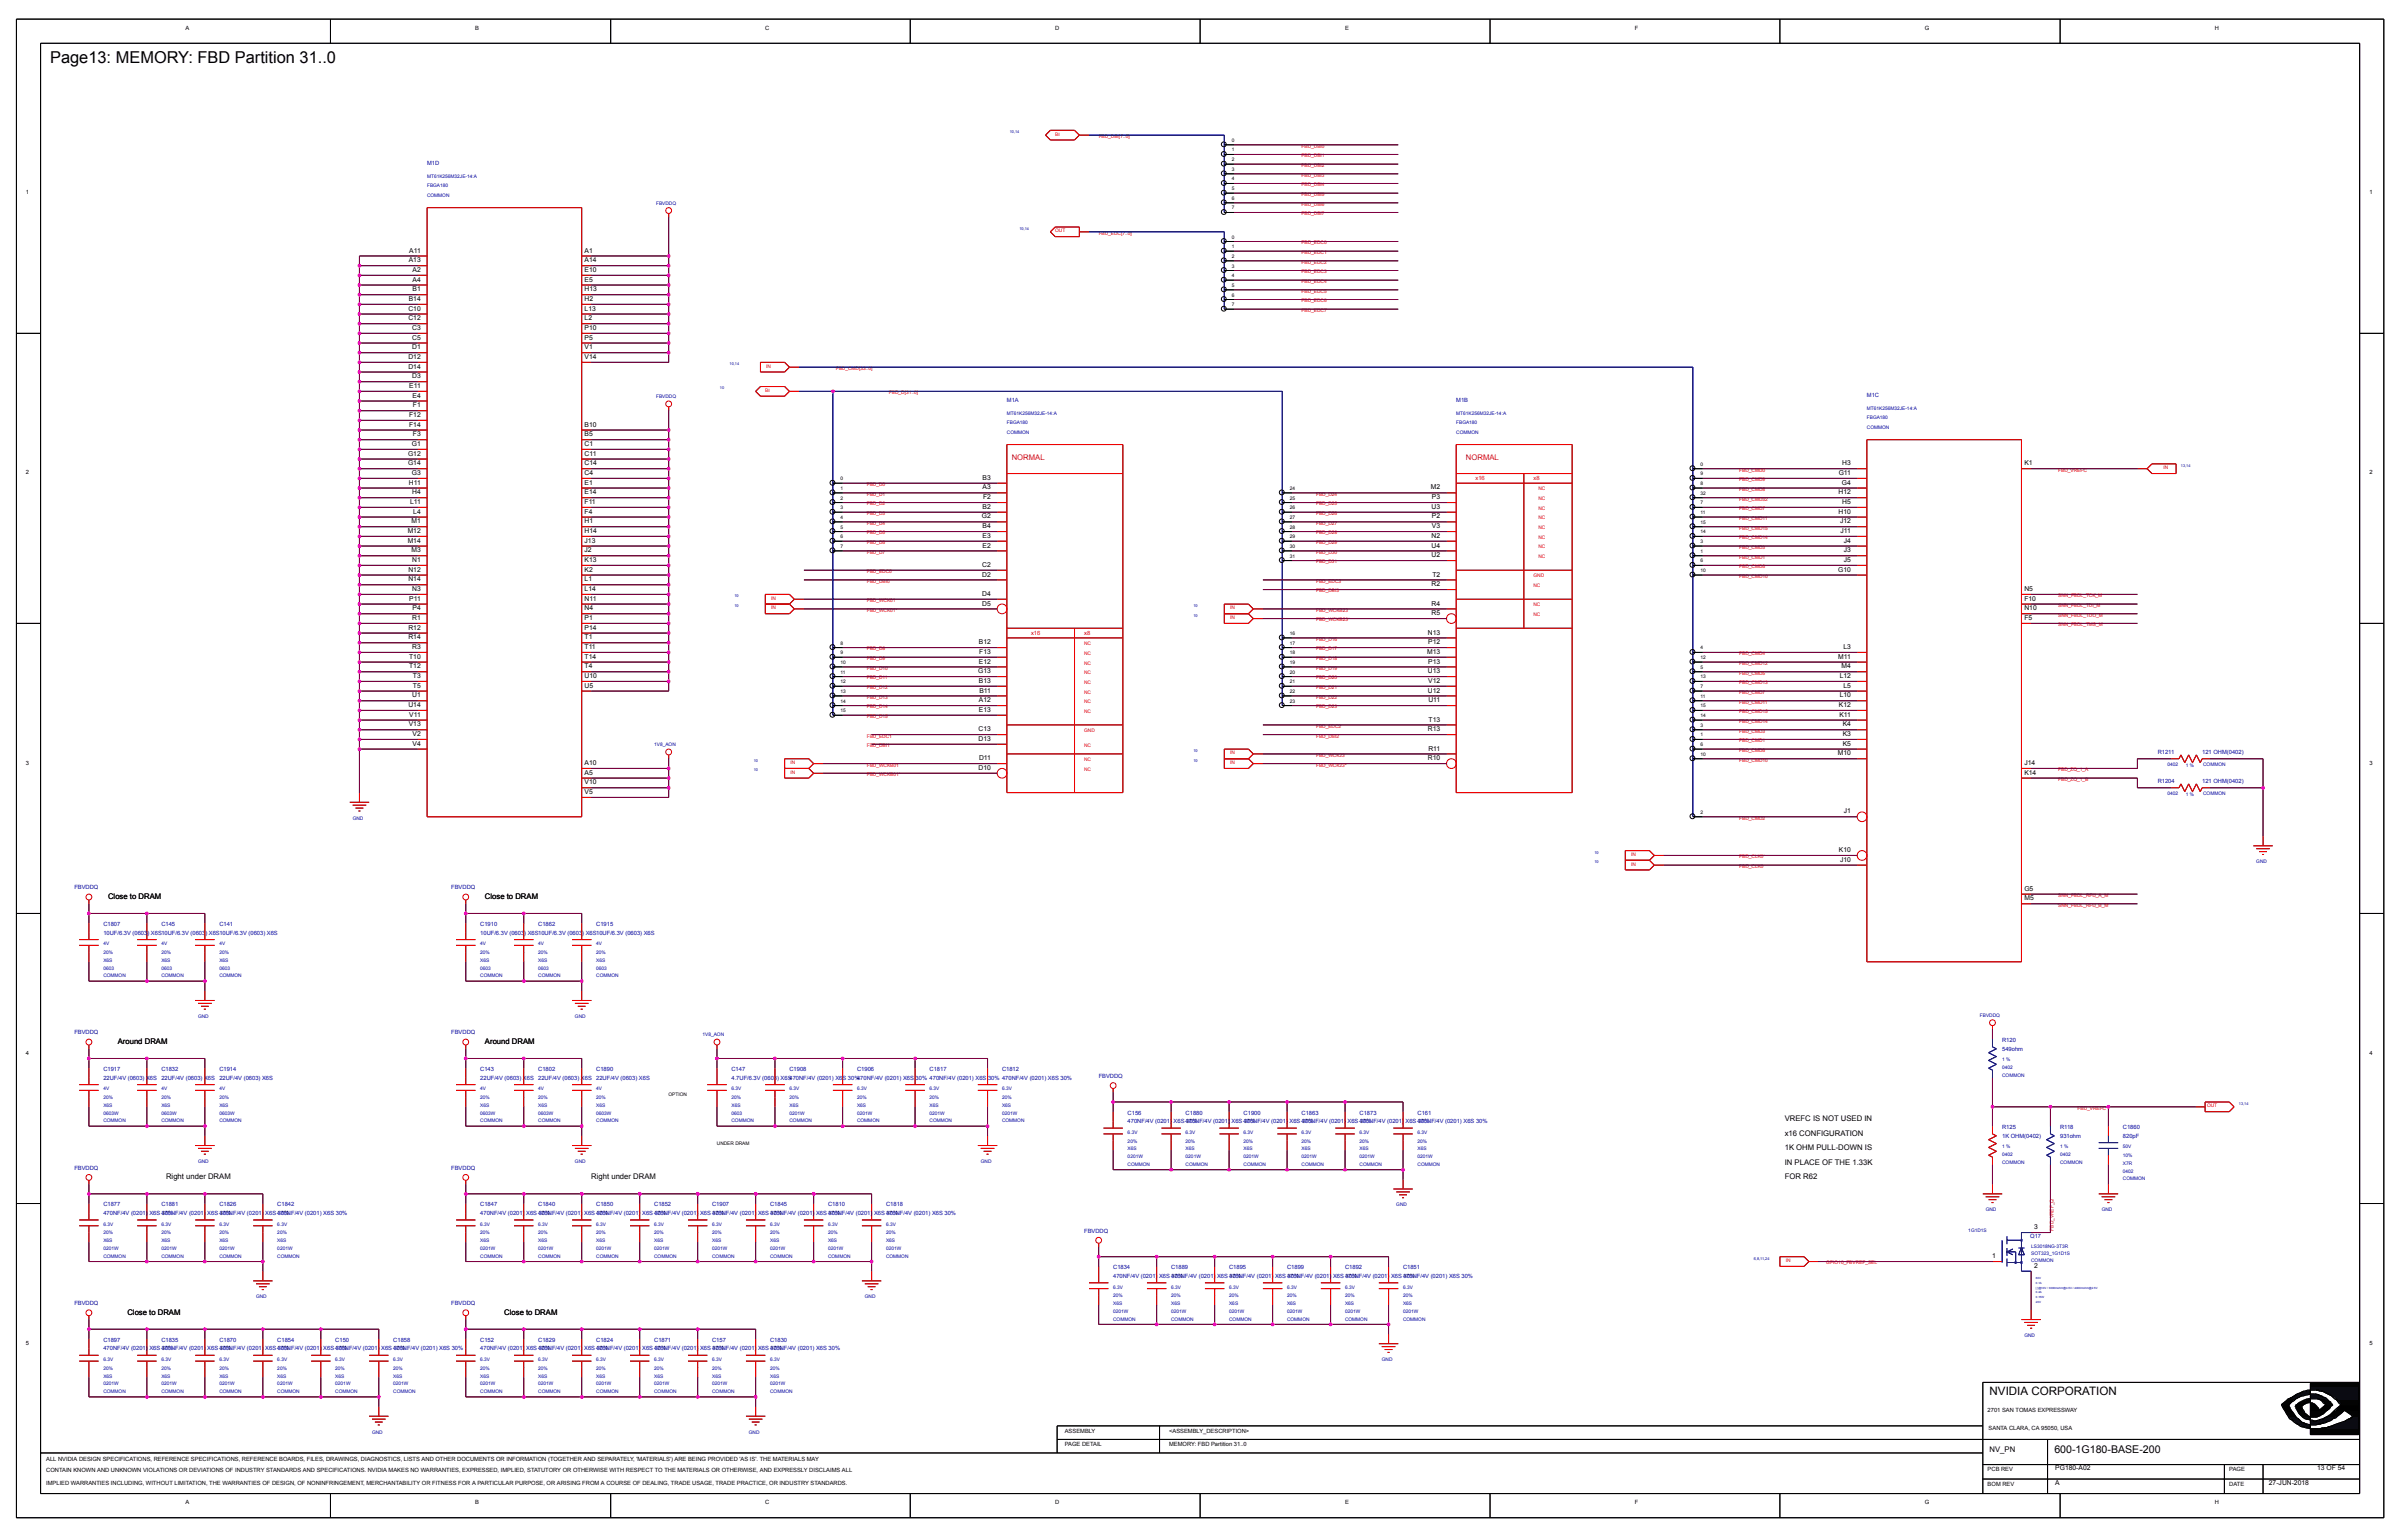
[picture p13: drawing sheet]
<svg xmlns="http://www.w3.org/2000/svg" width="191mm" height="122mm" viewBox="0 0 191 122" stroke-linecap="round" stroke-linejoin="round" font-family="sans-serif">
<defs><g id="words">
<text font-size="1.3" x="4" y="5">Page13: MEMORY: FBD Partition 31..0</text>
<text font-size=".9" x="157.6" y="110.5">NVIDIA CORPORATION</text>
<text font-size=".8" x="162.8" y="115.1">600-1G180-BASE-200</text>
<g font-size=".6" fill="#f00">
<text x="80.2" y="36.4">NORMAL</text>
<text x="116.1" y="36.4">NORMAL</text>
</g>
<g font-size=".6">
<text x="8.6" y="71.2">Close to DRAM</text>
<text x="38.4" y="71.2">Close to DRAM</text>
<text x="9.3" y="82.7">Around DRAM</text>
<text x="38.4" y="82.7">Around DRAM</text>
<text x="141.4" y="88.8">VREFC IS NOT USED IN</text>
<text x="141.4" y="89.9">x16 CONFIGURATION</text>
<text x="13.2" y="93.4">Right under DRAM</text>
<text x="46.8" y="93.4">Right under DRAM</text>
<text x="141.4" y="93.4">FOR R62</text>
<text x="141.4" y="92.2">IN PLACE OF THE 1.33K</text>
<text x="141.4" y="91.1">1K OHM PULL-DOWN IS</text>
<text x="10.1" y="104.1">Close to DRAM</text>
<text x="40" y="104.1">Close to DRAM</text>
<text x="157.6" y="115">NV_PN</text>
</g>
<g font-size=".5">
<text x="14.7" y="2.3">A</text>
<text x="37.7" y="2.3">B</text>
<text x="60.6" y="2.3">C</text>
<text x="83.6" y="2.3">D</text>
<text x="106.6" y="2.3">E</text>
<text x="129.5" y="2.3">F</text>
<text x="152.5" y="2.3">G</text>
<text x="175.5" y="2.3">H</text>
<text x="2.1" y="15.4">1</text>
<text x="187.7" y="15.4">1</text>
<text x="32.4" y="23.8">B14</text>
<text x="32.4" y="20.8">A13</text>
<text x="32.4" y="20">A11</text>
<text x="32.7" y="23.1">B1</text>
<text x="32.7" y="22.3">A4</text>
<text x="32.7" y="21.5">A2</text>
<text x="46.3" y="23.8">H2</text>
<text x="46.3" y="23.1">H13</text>
<text x="46.3" y="22.3">E5</text>
<text x="46.3" y="21.5">E10</text>
<text x="46.3" y="20.8">A14</text>
<text x="46.3" y="20">A1</text>
<text x="32.4" y="29.2">D14</text>
<text x="32.4" y="28.4">D12</text>
<text x="32.4" y="25.4">C12</text>
<text x="32.4" y="24.6">C10</text>
<text x="32.7" y="30">D3</text>
<text x="32.7" y="27.7">D1</text>
<text x="32.7" y="26.9">C5</text>
<text x="32.7" y="26.1">C3</text>
<text x="46.3" y="28.4">V14</text>
<text x="46.3" y="27.7">V1</text>
<text x="46.3" y="26.9">P5</text>
<text x="46.3" y="26.1">P10</text>
<text x="46.3" y="25.4">L2</text>
<text x="46.3" y="24.6">L13</text>
<text x="32.4" y="33.8">F14</text>
<text x="32.4" y="33">F12</text>
<text x="32.4" y="30.7">E11</text>
<text x="32.6" y="35.3">G1</text>
<text x="32.7" y="31.5">E4</text>
<text x="32.7" y="34.5">F3</text>
<text x="32.7" y="32.3">F1</text>
<text x="46.3" y="35.3">C1</text>
<text x="46.3" y="34.5">B5</text>
<text x="46.3" y="33.8">B10</text>
<text x="2.1" y="37.6">2</text>
<text x="32.3" y="36.8">G14</text>
<text x="32.3" y="36.1">G12</text>
<text x="32.4" y="38.4">H11</text>
<text x="32.5" y="39.9">L11</text>
<text x="32.6" y="41.4">M1</text>
<text x="32.6" y="37.6">G3</text>
<text x="32.7" y="39.1">H4</text>
<text x="32.7" y="40.7">L4</text>
<text x="46.3" y="41.4">H1</text>
<text x="46.3" y="40.7">F4</text>
<text x="46.3" y="39.9">F11</text>
<text x="46.3" y="39.1">E14</text>
<text x="46.3" y="38.4">E1</text>
<text x="46.3" y="37.6">C4</text>
<text x="46.3" y="36.8">C14</text>
<text x="46.3" y="36.1">C11</text>
<text x="77.8" y="41.1">G2</text>
<text x="77.9" y="41.8">B4</text>
<text x="77.9" y="40.3">B2</text>
<text x="77.9" y="38.8">A3</text>
<text x="77.9" y="38">B3</text>
<text x="77.9" y="39.5">F2</text>
<text x="113.4" y="38.8">M2</text>
<text x="113.4" y="40.3">U3</text>
<text x="113.5" y="41.8">V3</text>
<text x="113.5" y="41.1">P2</text>
<text x="113.5" y="39.5">P3</text>
<text x="145.7" y="40.7">H10</text>
<text x="145.7" y="39.1">H12</text>
<text x="145.7" y="37.6">G11</text>
<text x="145.8" y="41.4">J12</text>
<text x="145.9" y="38.4">G4</text>
<text x="146" y="36.8">H3</text>
<text x="146" y="39.9">H5</text>
<text x="160.4" y="36.8">K1</text>
<text x="187.7" y="37.6">2</text>
<text x="32.3" y="43">M14</text>
<text x="32.3" y="42.2">M12</text>
<text x="32.4" y="46">N14</text>
<text x="32.4" y="45.3">N12</text>
<text x="32.4" y="47.6">P11</text>
<text x="32.6" y="43.7">M3</text>
<text x="32.7" y="46.8">N3</text>
<text x="32.7" y="44.5">N1</text>
<text x="46.3" y="47.6">N11</text>
<text x="46.3" y="46.8">L14</text>
<text x="46.3" y="46">L1</text>
<text x="46.3" y="45.3">K2</text>
<text x="46.3" y="44.5">K13</text>
<text x="46.3" y="43.7">J2</text>
<text x="46.3" y="43">J13</text>
<text x="46.3" y="42.2">H14</text>
<text x="77.8" y="47.9">D5</text>
<text x="77.8" y="47.2">D4</text>
<text x="77.8" y="45.7">D2</text>
<text x="77.8" y="44.9">C2</text>
<text x="77.9" y="43.4">E2</text>
<text x="77.9" y="42.6">E3</text>
<text x="113.4" y="47.9">R4</text>
<text x="113.4" y="46.4">R2</text>
<text x="113.4" y="44.1">U2</text>
<text x="113.4" y="43.4">U4</text>
<text x="113.4" y="42.6">N2</text>
<text x="113.5" y="45.7">T2</text>
<text x="145.6" y="45.3">G10</text>
<text x="145.8" y="42.2">J11</text>
<text x="146.1" y="44.5">J5</text>
<text x="146.1" y="43.7">J3</text>
<text x="146.1" y="43">J4</text>
<text x="160.4" y="47.6">F10</text>
<text x="160.4" y="46.8">N5</text>
<text x="32.4" y="50.6">R14</text>
<text x="32.4" y="49.9">R12</text>
<text x="32.4" y="52.9">T12</text>
<text x="32.4" y="52.2">T10</text>
<text x="32.7" y="51.4">R3</text>
<text x="32.7" y="49.1">R1</text>
<text x="32.7" y="48.3">P4</text>
<text x="32.7" y="53.7">T3</text>
<text x="46.3" y="53.7">U10</text>
<text x="46.3" y="52.9">T4</text>
<text x="46.3" y="52.2">T14</text>
<text x="46.3" y="51.4">T11</text>
<text x="46.3" y="50.6">T1</text>
<text x="46.3" y="49.9">P14</text>
<text x="46.3" y="49.1">P1</text>
<text x="46.3" y="48.3">N4</text>
<text x="77.5" y="53.3">G13</text>
<text x="77.6" y="52.5">E12</text>
<text x="77.6" y="51">B12</text>
<text x="77.6" y="51.8">F13</text>
<text x="113.1" y="51.8">M13</text>
<text x="113.1" y="53.3">U13</text>
<text x="113.1" y="50.2">N13</text>
<text x="113.2" y="52.5">P13</text>
<text x="113.2" y="51">P12</text>
<text x="113.4" y="48.7">R5</text>
<text x="145.7" y="52.2">M11</text>
<text x="145.8" y="53.7">L12</text>
<text x="145.9" y="52.9">M4</text>
<text x="146.1" y="51.4">L3</text>
<text x="160.4" y="49.1">F5</text>
<text x="160.4" y="48.3">N10</text>
<text x="32.4" y="56">U14</text>
<text x="32.4" y="57.5">V13</text>
<text x="32.4" y="56.8">V11</text>
<text x="32.7" y="55.2">U1</text>
<text x="32.7" y="59.1">V4</text>
<text x="32.7" y="58.3">V2</text>
<text x="32.7" y="54.5">T5</text>
<text x="46.3" y="54.5">U5</text>
<text x="77.5" y="58.7">D13</text>
<text x="77.5" y="57.9">C13</text>
<text x="77.6" y="56.4">E13</text>
<text x="77.6" y="55.6">A12</text>
<text x="77.6" y="54.1">B13</text>
<text x="77.6" y="54.8">B11</text>
<text x="113.1" y="57.9">R13</text>
<text x="113.1" y="54.8">U12</text>
<text x="113.2" y="54.1">V12</text>
<text x="113.2" y="59.4">R11</text>
<text x="113.2" y="55.6">U11</text>
<text x="113.2" y="57.1">T13</text>
<text x="145.6" y="59.8">M10</text>
<text x="145.7" y="56">K12</text>
<text x="145.7" y="56.8">K11</text>
<text x="145.8" y="55.2">L10</text>
<text x="146" y="59.1">K5</text>
<text x="146" y="58.3">K3</text>
<text x="146" y="57.5">K4</text>
<text x="146.1" y="54.5">L5</text>
<text x="2.1" y="60.5">3</text>
<text x="46.3" y="62.9">V5</text>
<text x="46.3" y="62.1">V10</text>
<text x="46.3" y="61.3">A5</text>
<text x="46.3" y="60.6">A10</text>
<text x="77.5" y="61">D10</text>
<text x="77.6" y="60.2">D11</text>
<text x="113.1" y="60.2">R10</text>
<text x="146.1" y="64.4">J1</text>
<text x="160.4" y="61.3">K14</text>
<text x="160.4" y="60.6">J14</text>
<text x="187.7" y="60.5">3</text>
<text x="145.7" y="67.5">K10</text>
<text x="145.8" y="68.2">J10</text>
<text x="160.4" y="71.3">M5</text>
<text x="160.4" y="70.5">G5</text>
<text x="2.1" y="83.5">4</text>
<text x="187.7" y="83.5">4</text>
<text x="157.8" y="99.6">1</text>
<text x="161.2" y="100.4">2</text>
<text x="161.2" y="97.3">3</text>
<text x="2.1" y="106.5">5</text>
<text x="187.7" y="106.5">5</text>
<text x="84.4" y="113.4">ASSEMBLY</text>
<text x="92.6" y="113.4">&lt;ASSEMBLY_DESCRIPTION&gt;</text>
<text x="157.5" y="111.8">2701 SAN TOMAS EXPRESSWAY</text>
<text x="157.6" y="113.2">SANTA CLARA, CA 95050, USA</text>
<text x="3.7" y="116.6">CONTAIN KNOWN AND UNKNOWN VIOLATIONS OR DEVIATIONS OF INDUSTRY STANDARDS AND SPECIFICATIONS. NVIDIA MAKES NO WARRANTIES, EXPRESSED, IMPLIED, STATUTORY OR OTHERWISE WITH RESPECT TO THE MATERIALS OR OTHERWISE, AND EXPRESSLY DISCLAIMS ALL</text>
<text x="3.7" y="115.7">ALL NVIDIA DESIGN SPECIFICATIONS, REFERENCE SPECIFICATIONS, REFERENCE BOARDS, FILES, DRAWINGS, DIAGNOSTICS, LISTS AND OTHER DOCUMENTS OR INFORMATION (TOGETHER AND SEPARATELY, 'MATERIALS') ARE BEING PROVIDED 'AS IS'. THE MATERIALS MAY</text>
<text x="3.7" y="117.6">IMPLIED WARRANTIES INCLUDING, WITHOUT LIMITATION, THE WARRANTIES OF DESIGN, OF NONINFRINGEMENT, MERCHANTABILITY OR FITNESS FOR A PARTICULAR PURPOSE, OR ARISING FROM A COURSE OF DEALING, TRADE USAGE, TRADE PRACTICE, OR INDUSTRY STANDARDS.</text>
<text x="14.7" y="119.1">A</text>
<text x="37.7" y="119.1">B</text>
<text x="60.6" y="119.1">C</text>
<text x="83.6" y="119.1">D</text>
<text x="84.4" y="114.5">PAGE DETAIL</text>
<text x="92.6" y="114.5">MEMORY: FBD Partition 31..0</text>
<text x="106.6" y="119.1">E</text>
<text x="129.5" y="119.1">F</text>
<text x="152.5" y="119.1">G</text>
<text x="157.5" y="117.7">BOM REV</text>
<text x="157.5" y="116.5">PCB REV</text>
<text x="162.8" y="117.6">A</text>
<text x="162.8" y="116.4">PG180-A02</text>
<text x="175.5" y="119.1">H</text>
<text x="176.6" y="116.5">PAGE</text>
<text x="176.6" y="117.7">DATE</text>
<text x="179.8" y="117.6">27-JUN-2018</text>
<text x="183.6" y="116.4">13 OF 54</text>
</g>
<g font-size=".5" fill="#0000a0">
<text x="33.8" y="13.1">M1D</text>
<text x="79.8" y="31.8">M1A</text>
<text x="115.4" y="31.8">M1B</text>
<text x="147.9" y="31.4">M1C</text>
<text x="171" y="59.7">R1211</text>
<text x="174.5" y="59.7">121 OHM(0402)</text>
<text x="171" y="62">R1204</text>
<text x="174.5" y="62">121 OHM(0402)</text>
<text x="5.9" y="70.4">FBVDDQ</text>
<text x="35.8" y="70.4">FBVDDQ</text>
<text x="8.2" y="73.3">C1807</text>
<text x="8.2" y="74">10UF/6.3V (0603) X6S10UF/6.3V (0603) X6S10UF/6.3V (0603) X6S</text>
<text x="12.8" y="73.3">C145</text>
<text x="17.4" y="73.3">C141</text>
<text x="38.1" y="73.3">C1910</text>
<text x="38.1" y="74">10UF/6.3V (0603) X6S10UF/6.3V (0603) X6S10UF/6.3V (0603) X6S</text>
<text x="42.6" y="73.3">C1862</text>
<text x="47.2" y="73.3">C1915</text>
<text x="5.9" y="81.9">FBVDDQ</text>
<text x="35.8" y="81.9">FBVDDQ</text>
<text x="158.6" y="82.5">R120</text>
<text x="158.6" y="83.2">549ohm</text>
<text x="8.2" y="84.8">C1917</text>
<text x="8.2" y="85.5">22UF/4V (0603) X6S</text>
<text x="12.8" y="84.8">C1832</text>
<text x="12.8" y="85.5">22UF/4V (0603) X6S</text>
<text x="17.4" y="84.8">C1914</text>
<text x="17.4" y="85.5">22UF/4V (0603) X6S</text>
<text x="38.1" y="84.8">C143</text>
<text x="38.1" y="85.5">22UF/4V (0603) X6S</text>
<text x="42.6" y="84.8">C1802</text>
<text x="42.6" y="85.5">22UF/4V (0603) X6S</text>
<text x="47.2" y="84.8">C1890</text>
<text x="47.2" y="85.5">22UF/4V (0603) X6S</text>
<text x="58" y="84.8">C147</text>
<text x="58" y="85.5">4.7UF/6.3V (0603) X6S470NF/4V (0201) X6S 30%470NF/4V (0201) X6S 30% 470NF/4V (0201) X6S 30% 470NF/4V (0201) X6S 30%</text>
<text x="62.6" y="84.8">C1908</text>
<text x="67.9" y="84.8">C1906</text>
<text x="73.7" y="84.8">C1817</text>
<text x="79.4" y="84.8">C1812</text>
<text x="87.1" y="85.3">FBVDDQ</text>
<text x="89.3" y="88.3">C156</text>
<text x="89.3" y="88.9">470NF/4V (0201) X6S 30%</text>
<text x="93.9" y="88.3">C1880</text>
<text x="93.9" y="88.9">470NF/4V (0201) X6S 30%</text>
<text x="98.5" y="88.3">C1900</text>
<text x="98.5" y="88.9">470NF/4V (0201) X6S 30%</text>
<text x="103.1" y="88.3">C1863</text>
<text x="103.1" y="88.9">470NF/4V (0201) X6S 30%</text>
<text x="107.7" y="88.3">C1873</text>
<text x="107.7" y="88.9">470NF/4V (0201) X6S 30%</text>
<text x="112.3" y="88.3">C161</text>
<text x="112.3" y="88.9">470NF/4V (0201) X6S 30%</text>
<text x="158.6" y="89.4">R125</text>
<text x="163.2" y="89.4">R118</text>
<text x="168.2" y="89.4">C1860</text>
<text x="5.9" y="92.6">FBVDDQ</text>
<text x="8.2" y="95.5">C1877</text>
<text x="12.8" y="95.5">C1881</text>
<text x="17.4" y="95.5">C1826</text>
<text x="22" y="95.5">C1842</text>
<text x="35.8" y="92.6">FBVDDQ</text>
<text x="38.1" y="95.5">C1847</text>
<text x="42.6" y="95.5">C1840</text>
<text x="47.2" y="95.5">C1850</text>
<text x="51.8" y="95.5">C1852</text>
<text x="56.4" y="95.5">C1907</text>
<text x="61" y="95.5">C1845</text>
<text x="65.6" y="95.5">C1810</text>
<text x="70.2" y="95.5">C1818</text>
<text x="158.6" y="90.1">1K OHM(0402)</text>
<text x="163.2" y="90.1">931ohm</text>
<text x="168.2" y="90.1">820pF</text>
<text x="8.2" y="96.2">470NF/4V (0201) X6S 30%</text>
<text x="12.8" y="96.2">470NF/4V (0201) X6S 30%</text>
<text x="17.4" y="96.2">470NF/4V (0201) X6S 30%</text>
<text x="22" y="96.2">470NF/4V (0201) X6S 30%</text>
<text x="38.1" y="96.2">470NF/4V (0201) X6S 30%</text>
<text x="42.6" y="96.2">470NF/4V (0201) X6S 30%</text>
<text x="47.2" y="96.2">470NF/4V (0201) X6S 30%</text>
<text x="51.8" y="96.2">470NF/4V (0201) X6S 30%</text>
<text x="56.4" y="96.2">470NF/4V (0201) X6S 30%</text>
<text x="61" y="96.2">470NF/4V (0201) X6S 30%</text>
<text x="65.6" y="96.2">470NF/4V (0201) X6S 30%</text>
<text x="70.2" y="96.2">470NF/4V (0201) X6S 30%</text>
<text x="85.9" y="97.6">FBVDDQ</text>
<text x="88.2" y="100.5">C1834</text>
<text x="88.2" y="101.2">470NF/4V (0201) X6S 30%</text>
<text x="92.8" y="100.5">C1889</text>
<text x="92.8" y="101.2">470NF/4V (0201) X6S 30%</text>
<text x="97.4" y="100.5">C1895</text>
<text x="97.4" y="101.2">470NF/4V (0201) X6S 30%</text>
<text x="102" y="100.5">C1899</text>
<text x="102" y="101.2">470NF/4V (0201) X6S 30%</text>
<text x="106.6" y="100.5">C1892</text>
<text x="106.6" y="101.2">470NF/4V (0201) X6S 30%</text>
<text x="111.2" y="100.5">C1851</text>
<text x="111.2" y="101.2">470NF/4V (0201) X6S 30%</text>
<text x="160.9" y="98.1">Q17</text>
<text x="5.9" y="103.3">FBVDDQ</text>
<text x="8.2" y="106.3">C1897</text>
<text x="8.2" y="106.9">470NF/4V (0201) X6S 30%</text>
<text x="12.8" y="106.3">C1835</text>
<text x="12.8" y="106.9">470NF/4V (0201) X6S 30%</text>
<text x="17.4" y="106.3">C1870</text>
<text x="17.4" y="106.9">470NF/4V (0201) X6S 30%</text>
<text x="22" y="106.3">C1854</text>
<text x="22" y="106.9">470NF/4V (0201) X6S 30%</text>
<text x="26.6" y="106.3">C150</text>
<text x="26.6" y="106.9">470NF/4V (0201) X6S 30%</text>
<text x="31.2" y="106.3">C1858</text>
<text x="31.2" y="106.9">470NF/4V (0201) X6S 30%</text>
<text x="35.8" y="103.3">FBVDDQ</text>
<text x="38.1" y="106.3">C152</text>
<text x="38.1" y="106.9">470NF/4V (0201) X6S 30%</text>
<text x="42.6" y="106.3">C1829</text>
<text x="42.6" y="106.9">470NF/4V (0201) X6S 30%</text>
<text x="47.2" y="106.3">C1824</text>
<text x="47.2" y="106.9">470NF/4V (0201) X6S 30%</text>
<text x="51.8" y="106.3">C1871</text>
<text x="51.8" y="106.9">470NF/4V (0201) X6S 30%</text>
<text x="56.4" y="106.3">C157</text>
<text x="56.4" y="106.9">470NF/4V (0201) X6S 30%</text>
<text x="61" y="106.3">C1830</text>
<text x="61" y="106.9">470NF/4V (0201) X6S 30%</text>
</g>
<g font-size=".5" fill="#f00">
<text x="116.9" y="38">x16</text>
<text x="121.5" y="38">x8</text>
<text x="81.7" y="50.3">x16</text>
<text x="85.9" y="50.3">x8</text>
</g>
<g font-size=".4" fill="#f00">
<text x="83.6" y="10.7">BI</text>
<text x="87.1" y="10.9">FBD_DBI[7..0]</text>
<text x="103.1" y="11.7">FBD_DBI0</text>
<text x="103.1" y="12.5">FBD_DBI1</text>
<text x="103.1" y="13.2">FBD_DBI2</text>
<text x="103.1" y="14">FBD_DBI3</text>
<text x="103.1" y="14.8">FBD_DBI4</text>
<text x="103.1" y="15.5">FBD_DBI5</text>
<text x="103.1" y="16.3">FBD_DBI6</text>
<text x="103.1" y="17.1">FBD_DBI7</text>
<text x="83.6" y="18.4">OUT</text>
<text x="87.1" y="18.6">FBD_EDC[7..0]</text>
<text x="103.1" y="19.4">FBD_EDC0</text>
<text x="103.1" y="20.1">FBD_EDC1</text>
<text x="103.1" y="20.9">FBD_EDC2</text>
<text x="103.1" y="21.6">FBD_EDC3</text>
<text x="103.1" y="22.4">FBD_EDC4</text>
<text x="103.1" y="23.2">FBD_EDC5</text>
<text x="103.1" y="23.9">FBD_EDC6</text>
<text x="60.7" y="29.1">IN</text>
<text x="66.2" y="29.3">FBD_CMD[33..0]</text>
<text x="103.1" y="24.7">FBD_EDC7</text>
<text x="60.6" y="31">BI</text>
<text x="70.4" y="31.2">FBD_D[31..0]</text>
<text x="68.7" y="38.5">FBD_D0</text>
<text x="68.7" y="39.3">FBD_D1</text>
<text x="68.7" y="40">FBD_D2</text>
<text x="68.7" y="40.8">FBD_D3</text>
<text x="68.7" y="41.6">FBD_D4</text>
<text x="104.3" y="39.3">FBD_D24</text>
<text x="104.3" y="40">FBD_D25</text>
<text x="104.3" y="40.8">FBD_D26</text>
<text x="104.3" y="41.6">FBD_D27</text>
<text x="121.9" y="40.4">NC</text>
<text x="121.9" y="41.9">NC</text>
<text x="121.9" y="39.6">NC</text>
<text x="121.9" y="38.8">NC</text>
<text x="121.9" y="41.1">NC</text>
<text x="137.8" y="37.3">FBD_CMD0</text>
<text x="137.8" y="41.2">FBD_CMD11</text>
<text x="137.8" y="41.9">FBD_CMD15</text>
<text x="137.8" y="39.6">FBD_CMD32</text>
<text x="137.8" y="40.4">FBD_CMD7</text>
<text x="137.8" y="38.9">FBD_CMD8</text>
<text x="137.8" y="38.1">FBD_CMD9</text>
<text x="163.1" y="37.3">FBD_VREFC</text>
<text x="171.4" y="37.2">IN</text>
<text x="61.1" y="47.5">IN</text>
<text x="68.7" y="42.3">FBD_D5</text>
<text x="68.7" y="43.1">FBD_D6</text>
<text x="68.7" y="43.9">FBD_D7</text>
<text x="68.7" y="46.1">FBD_DBI0</text>
<text x="68.7" y="45.4">FBD_EDC0</text>
<text x="68.7" y="47.7">FBD_WCK01</text>
<text x="104.3" y="42.3">FBD_D28</text>
<text x="104.3" y="43.1">FBD_D29</text>
<text x="104.3" y="43.9">FBD_D30</text>
<text x="104.3" y="44.6">FBD_D31</text>
<text x="104.3" y="46.9">FBD_DBI3</text>
<text x="104.3" y="46.1">FBD_EDC3</text>
<text x="121.5" y="46.5">NC</text>
<text x="121.5" y="45.7">GND</text>
<text x="121.9" y="44.2">NC</text>
<text x="121.9" y="42.7">NC</text>
<text x="121.9" y="43.4">NC</text>
<text x="137.8" y="45.8">FBD_CMD10</text>
<text x="137.8" y="42.7">FBD_CMD14</text>
<text x="137.8" y="44.2">FBD_CMD1</text>
<text x="137.8" y="43.5">FBD_CMD3</text>
<text x="137.8" y="45">FBD_CMD6</text>
<text x="163.1" y="47.3">SNN_FBDL_TCK_M</text>
<text x="61.1" y="48.3">IN</text>
<text x="68.7" y="53">FBD_D10</text>
<text x="68.7" y="53.8">FBD_D11</text>
<text x="68.7" y="51.5">FBD_D8</text>
<text x="68.7" y="52.3">FBD_D9</text>
<text x="68.7" y="48.4">FBD_WCK01*</text>
<text x="85.9" y="52.6">NC</text>
<text x="85.9" y="51.9">NC</text>
<text x="85.9" y="53.4">NC</text>
<text x="85.9" y="51.1">NC</text>
<text x="97.5" y="49">IN</text>
<text x="97.5" y="48.3">IN</text>
<text x="104.3" y="50.7">FBD_D16</text>
<text x="104.3" y="51.5">FBD_D17</text>
<text x="104.3" y="52.3">FBD_D18</text>
<text x="104.3" y="53">FBD_D19</text>
<text x="104.3" y="53.8">FBD_D20</text>
<text x="104.3" y="48.4">FBD_WCKB23</text>
<text x="104.3" y="49.2">FBD_WCKB23*</text>
<text x="121.5" y="48.8">NC</text>
<text x="121.5" y="48">NC</text>
<text x="137.8" y="52.7">FBD_CMD12</text>
<text x="137.8" y="51.9">FBD_CMD4</text>
<text x="137.8" y="53.4">FBD_CMD5</text>
<text x="163.1" y="48.1">SNN_FBDL_TDI_M</text>
<text x="163.1" y="48.8">SNN_FBDL_TDO_M</text>
<text x="163.1" y="49.6">SNN_FBDL_TMS_M</text>
<text x="68.7" y="54.6">FBD_D12</text>
<text x="68.7" y="55.3">FBD_D13</text>
<text x="68.7" y="56.1">FBD_D14</text>
<text x="68.7" y="56.9">FBD_D15</text>
<text x="68.7" y="59.2">FBD_DBI1</text>
<text x="68.7" y="58.4">FBD_EDC1</text>
<text x="85.9" y="54.9">NC</text>
<text x="85.9" y="59.1">NC</text>
<text x="85.9" y="54.2">NC</text>
<text x="85.9" y="55.7">NC</text>
<text x="85.9" y="56.4">NC</text>
<text x="85.9" y="58">GND</text>
<text x="97.5" y="59.7">IN</text>
<text x="104.3" y="54.6">FBD_D21</text>
<text x="104.3" y="55.3">FBD_D22</text>
<text x="104.3" y="56.1">FBD_D23</text>
<text x="104.3" y="58.4">FBD_DBI2</text>
<text x="104.3" y="57.6">FBD_EDC2</text>
<text x="104.3" y="59.9">FBD_WCK23</text>
<text x="137.8" y="55.7">FBD_CMD11</text>
<text x="137.8" y="54.2">FBD_CMD13</text>
<text x="137.8" y="57.3">FBD_CMD14</text>
<text x="137.8" y="56.5">FBD_CMD15</text>
<text x="137.8" y="58.8">FBD_CMD1</text>
<text x="137.8" y="58">FBD_CMD3</text>
<text x="137.8" y="59.5">FBD_CMD6</text>
<text x="137.8" y="55">FBD_CMD7</text>
<text x="62.6" y="61.3">IN</text>
<text x="62.6" y="60.5">IN</text>
<text x="68.7" y="60.7">FBD_WCKB01</text>
<text x="68.7" y="61.5">FBD_WCKB01*</text>
<text x="85.9" y="60.3">NC</text>
<text x="85.9" y="61">NC</text>
<text x="97.5" y="60.5">IN</text>
<text x="104.3" y="60.7">FBD_WCK23*</text>
<text x="137.8" y="60.3">FBD_CMD10</text>
<text x="137.8" y="64.9">FBD_CMD2</text>
<text x="163.1" y="61.1">FBD_ZQ_1_A</text>
<text x="163.1" y="61.8">FBD_ZQ_1_B</text>
<text x="129.2" y="68.5">IN</text>
<text x="129.2" y="67.8">IN</text>
<text x="137.8" y="68.7">FBD_CLK0</text>
<text x="137.8" y="68">FBD_CLK0*</text>
<text x="163.1" y="71">SNN_FBDL_RFU_A_M</text>
<text x="163.1" y="71.8">SNN_FBDL_RFU_B_M</text>
<text x="164.6" y="87.9">FBD_VREFC</text>
<text x="174.9" y="87.7">OUT</text>
<text x="141.5" y="99.9">IN</text>
<text x="144.7" y="100.1">GPIO10_FBVREF_SEL</text>
<text x="162.7" y="97.4" transform="rotate(-90 162.7 97.4)">FBD_VREF_Q</text>
</g>
<g font-size=".4">
<text x="97.6" y="12">1</text>
<text x="97.6" y="11.2">0</text>
<text x="97.6" y="16.6">7</text>
<text x="97.6" y="15.8">6</text>
<text x="97.6" y="15.1">5</text>
<text x="97.6" y="14.3">4</text>
<text x="97.6" y="13.5">3</text>
<text x="97.6" y="12.8">2</text>
<text x="97.6" y="23.5">6</text>
<text x="97.6" y="22.7">5</text>
<text x="97.6" y="21.9">4</text>
<text x="97.6" y="21.2">3</text>
<text x="97.6" y="20.4">2</text>
<text x="97.6" y="19.7">1</text>
<text x="97.6" y="18.9">0</text>
<text x="97.6" y="24.2">7</text>
<text x="66.6" y="41.9">5</text>
<text x="66.6" y="41.1">4</text>
<text x="66.6" y="40.3">3</text>
<text x="66.6" y="39.6">2</text>
<text x="66.6" y="38.8">1</text>
<text x="66.6" y="38">0</text>
<text x="102.2" y="41.9">28</text>
<text x="102.2" y="41.1">27</text>
<text x="102.2" y="40.3">26</text>
<text x="102.2" y="39.6">25</text>
<text x="102.2" y="38.8">24</text>
<text x="134.7" y="41.5">15</text>
<text x="134.7" y="40.7">11</text>
<text x="134.7" y="39.9">7</text>
<text x="134.7" y="39.2">32</text>
<text x="134.7" y="38.4">8</text>
<text x="134.7" y="37.6">9</text>
<text x="134.7" y="36.9">0</text>
<text x="66.6" y="43.4">7</text>
<text x="66.6" y="42.6">6</text>
<text x="102.2" y="44.2">31</text>
<text x="102.2" y="43.4">30</text>
<text x="102.2" y="42.6">29</text>
<text x="134.7" y="45.3">10</text>
<text x="134.7" y="44.5">6</text>
<text x="134.7" y="43.8">1</text>
<text x="134.7" y="43">3</text>
<text x="134.7" y="42.2">14</text>
<text x="66.6" y="53.3">11</text>
<text x="66.6" y="52.6">10</text>
<text x="66.6" y="51.8">9</text>
<text x="66.6" y="51">8</text>
<text x="102.2" y="53.3">20</text>
<text x="102.2" y="52.6">19</text>
<text x="102.2" y="51.8">18</text>
<text x="102.2" y="51">17</text>
<text x="102.2" y="50.3">16</text>
<text x="134.7" y="53.7">13</text>
<text x="134.7" y="53">5</text>
<text x="134.7" y="52.2">12</text>
<text x="134.7" y="51.4">4</text>
<text x="66.6" y="56.4">15</text>
<text x="66.6" y="55.6">14</text>
<text x="66.6" y="54.9">13</text>
<text x="66.6" y="54.1">12</text>
<text x="102.2" y="55.6">23</text>
<text x="102.2" y="54.9">22</text>
<text x="102.2" y="54.1">21</text>
<text x="134.7" y="59.9">10</text>
<text x="134.7" y="59.1">6</text>
<text x="134.7" y="58.3">1</text>
<text x="134.7" y="57.6">3</text>
<text x="134.7" y="56.8">14</text>
<text x="134.7" y="56">15</text>
<text x="134.7" y="55.3">11</text>
<text x="134.7" y="54.5">7</text>
<text x="134.7" y="64.4">2</text>
<text x="53" y="86.8">OPTION</text>
<text x="56.8" y="90.6">UNDER DRAM</text>
</g>
<g font-size=".4" fill="#0000a0">
<text x="33.8" y="14.1">MT61K256M32JE-14:A</text>
<text x="33.8" y="15.6">COMMON</text>
<text x="33.8" y="14.8">FBGA180</text>
<text x="52" y="16.2">FBVDDQ</text>
<text x="52" y="31.5">FBVDDQ</text>
<text x="79.8" y="33.6">FBGA180</text>
<text x="79.8" y="32.8">MT61K256M32JE-14:A</text>
<text x="79.8" y="34.4">COMMON</text>
<text x="115.4" y="33.6">FBGA180</text>
<text x="115.4" y="34.4">COMMON</text>
<text x="115.4" y="32.8">MT61K256M32JE-14:A</text>
<text x="147.9" y="33.2">FBGA180</text>
<text x="147.9" y="34">COMMON</text>
<text x="147.9" y="32.4">MT61K256M32JE-14:A</text>
<text x="51.8" y="59.1">1V8_AON</text>
<text x="27.9" y="64.9">GND</text>
<text x="171.7" y="62.9">0402</text>
<text x="171.7" y="60.6">0402</text>
<text x="173.2" y="63">1 %</text>
<text x="173.2" y="60.7">1 %</text>
<text x="174.6" y="62.9">COMMON</text>
<text x="174.6" y="60.6">COMMON</text>
<text x="178.8" y="68.4">GND</text>
<text x="8.2" y="76.2">X6S</text>
<text x="8.2" y="74.9">4V</text>
<text x="8.2" y="75.6">20%</text>
<text x="8.2" y="77.4">COMMON</text>
<text x="8.2" y="76.8">0603</text>
<text x="12.8" y="77.4">COMMON</text>
<text x="12.8" y="76.8">0603</text>
<text x="12.8" y="76.2">X6S</text>
<text x="12.8" y="75.6">20%</text>
<text x="12.8" y="74.9">4V</text>
<text x="17.4" y="76.8">0603</text>
<text x="17.4" y="74.9">4V</text>
<text x="17.4" y="75.5">20%</text>
<text x="17.4" y="76.2">X6S</text>
<text x="17.4" y="77.4">COMMON</text>
<text x="38.1" y="75.6">20%</text>
<text x="38.1" y="74.9">4V</text>
<text x="38.1" y="76.8">0603</text>
<text x="38.1" y="77.4">COMMON</text>
<text x="38.1" y="76.2">X6S</text>
<text x="42.6" y="77.4">COMMON</text>
<text x="42.6" y="74.9">4V</text>
<text x="42.6" y="76.8">0603</text>
<text x="42.6" y="75.6">20%</text>
<text x="42.6" y="76.2">X6S</text>
<text x="47.2" y="77.4">COMMON</text>
<text x="47.2" y="74.9">4V</text>
<text x="47.2" y="76.8">0603</text>
<text x="47.2" y="76.2">X6S</text>
<text x="47.2" y="75.6">20%</text>
<text x="15.7" y="80.6">GND</text>
<text x="45.6" y="80.6">GND</text>
<text x="55.7" y="82.1">1V8_AON</text>
<text x="156.9" y="80.5">FBVDDQ</text>
<text x="8.2" y="86.3">4V</text>
<text x="8.2" y="87">20%</text>
<text x="8.2" y="87.6">X6S</text>
<text x="8.2" y="88.3">0603W</text>
<text x="8.2" y="88.9">COMMON</text>
<text x="12.8" y="88.3">0603W</text>
<text x="12.8" y="88.9">COMMON</text>
<text x="12.8" y="87">20%</text>
<text x="12.8" y="87.6">X6S</text>
<text x="12.8" y="86.3">4V</text>
<text x="17.4" y="88.3">0603W</text>
<text x="17.4" y="87.6">X6S</text>
<text x="17.4" y="87">20%</text>
<text x="17.4" y="86.3">4V</text>
<text x="17.4" y="88.9">COMMON</text>
<text x="38.1" y="87.6">X6S</text>
<text x="38.1" y="87">20%</text>
<text x="38.1" y="86.3">4V</text>
<text x="38.1" y="88.3">0603W</text>
<text x="38.1" y="88.9">COMMON</text>
<text x="42.6" y="87.6">X6S</text>
<text x="42.6" y="88.3">0603W</text>
<text x="42.6" y="86.3">4V</text>
<text x="42.6" y="87">20%</text>
<text x="42.6" y="88.9">COMMON</text>
<text x="47.2" y="86.3">4V</text>
<text x="47.2" y="88.9">COMMON</text>
<text x="47.2" y="88.3">0603W</text>
<text x="47.2" y="87.6">X6S</text>
<text x="47.2" y="87">20%</text>
<text x="58" y="88.9">COMMON</text>
<text x="58" y="88.3">0603</text>
<text x="58" y="87.6">X6S</text>
<text x="58" y="87">20%</text>
<text x="58" y="86.3">6.3V</text>
<text x="62.6" y="88.9">COMMON</text>
<text x="62.6" y="87.6">X6S</text>
<text x="62.6" y="86.3">6.3V</text>
<text x="62.6" y="87">20%</text>
<text x="62.6" y="88.3">0201W</text>
<text x="67.9" y="88.9">COMMON</text>
<text x="67.9" y="87.6">X6S</text>
<text x="67.9" y="86.3">6.3V</text>
<text x="67.9" y="87">20%</text>
<text x="67.9" y="88.3">0201W</text>
<text x="73.7" y="88.9">COMMON</text>
<text x="73.7" y="87.6">X6S</text>
<text x="73.7" y="86.3">6.3V</text>
<text x="73.7" y="87">20%</text>
<text x="73.7" y="88.3">0201W</text>
<text x="79.4" y="88.9">COMMON</text>
<text x="79.4" y="87.6">X6S</text>
<text x="79.4" y="86.3">6.3V</text>
<text x="79.4" y="87">20%</text>
<text x="79.4" y="88.3">0201W</text>
<text x="89.3" y="89.8">6.3V</text>
<text x="93.9" y="89.8">6.3V</text>
<text x="98.5" y="89.8">6.3V</text>
<text x="103.1" y="89.8">6.3V</text>
<text x="107.7" y="89.8">6.3V</text>
<text x="112.3" y="89.8">6.3V</text>
<text x="158.6" y="85.3">COMMON</text>
<text x="158.6" y="84">1 %</text>
<text x="158.6" y="84.7">0402</text>
<text x="15.7" y="92.1">GND</text>
<text x="45.6" y="92.1">GND</text>
<text x="77.7" y="92.1">GND</text>
<text x="89.3" y="91.7">0201W</text>
<text x="89.3" y="90.5">20%</text>
<text x="89.3" y="91.1">X6S</text>
<text x="89.3" y="92.3">COMMON</text>
<text x="93.9" y="91.7">0201W</text>
<text x="93.9" y="90.5">20%</text>
<text x="93.9" y="91.1">X6S</text>
<text x="93.9" y="92.3">COMMON</text>
<text x="98.5" y="91.7">0201W</text>
<text x="98.5" y="90.5">20%</text>
<text x="98.5" y="91.1">X6S</text>
<text x="98.5" y="92.3">COMMON</text>
<text x="103.1" y="91.7">0201W</text>
<text x="103.1" y="90.5">20%</text>
<text x="103.1" y="91.1">X6S</text>
<text x="103.1" y="92.3">COMMON</text>
<text x="107.7" y="91.7">0201W</text>
<text x="107.7" y="90.5">20%</text>
<text x="107.7" y="91.1">X6S</text>
<text x="107.7" y="92.3">COMMON</text>
<text x="110.6" y="95.5">GND</text>
<text x="112.3" y="91.7">0201W</text>
<text x="112.3" y="90.5">20%</text>
<text x="112.3" y="91.1">X6S</text>
<text x="112.3" y="92.3">COMMON</text>
<text x="157.3" y="95.9">GND</text>
<text x="158.6" y="90.9">1 %</text>
<text x="158.6" y="91.6">0402</text>
<text x="158.6" y="92.2">COMMON</text>
<text x="163.2" y="91.6">0402</text>
<text x="163.2" y="90.9">1 %</text>
<text x="163.2" y="92.2">COMMON</text>
<text x="166.5" y="95.9">GND</text>
<text x="168.2" y="92.2">X7R</text>
<text x="168.2" y="92.9">0402</text>
<text x="168.2" y="93.5">COMMON</text>
<text x="168.2" y="91.6">10%</text>
<text x="168.2" y="90.9">50V</text>
<text x="8.2" y="99.6">COMMON</text>
<text x="8.2" y="98.4">X6S</text>
<text x="8.2" y="97.1">6.3V</text>
<text x="8.2" y="97.8">20%</text>
<text x="8.2" y="99">0201W</text>
<text x="12.8" y="99.6">COMMON</text>
<text x="12.8" y="98.4">X6S</text>
<text x="12.8" y="97.1">6.3V</text>
<text x="12.8" y="97.8">20%</text>
<text x="12.8" y="99">0201W</text>
<text x="17.4" y="99.6">COMMON</text>
<text x="17.4" y="98.4">X6S</text>
<text x="17.4" y="97.1">6.3V</text>
<text x="17.4" y="97.8">20%</text>
<text x="17.4" y="99">0201W</text>
<text x="22" y="99.6">COMMON</text>
<text x="22" y="98.4">X6S</text>
<text x="22" y="97.1">6.3V</text>
<text x="22" y="97.8">20%</text>
<text x="22" y="99">0201W</text>
<text x="38.1" y="99.6">COMMON</text>
<text x="38.1" y="98.4">X6S</text>
<text x="38.1" y="97.1">6.3V</text>
<text x="38.1" y="97.8">20%</text>
<text x="38.1" y="99">0201W</text>
<text x="42.6" y="99.6">COMMON</text>
<text x="42.6" y="98.4">X6S</text>
<text x="42.6" y="97.1">6.3V</text>
<text x="42.6" y="97.8">20%</text>
<text x="42.6" y="99">0201W</text>
<text x="47.2" y="99.6">COMMON</text>
<text x="47.2" y="98.4">X6S</text>
<text x="47.2" y="97.1">6.3V</text>
<text x="47.2" y="97.8">20%</text>
<text x="47.2" y="99">0201W</text>
<text x="51.8" y="99.6">COMMON</text>
<text x="51.8" y="98.4">X6S</text>
<text x="51.8" y="97.1">6.3V</text>
<text x="51.8" y="97.8">20%</text>
<text x="51.8" y="99">0201W</text>
<text x="56.4" y="99.6">COMMON</text>
<text x="56.4" y="98.4">X6S</text>
<text x="56.4" y="97.1">6.3V</text>
<text x="56.4" y="97.8">20%</text>
<text x="56.4" y="99">0201W</text>
<text x="61" y="99.6">COMMON</text>
<text x="61" y="98.4">X6S</text>
<text x="61" y="97.1">6.3V</text>
<text x="61" y="97.8">20%</text>
<text x="61" y="99">0201W</text>
<text x="65.6" y="99.6">COMMON</text>
<text x="65.6" y="98.4">X6S</text>
<text x="65.6" y="97.1">6.3V</text>
<text x="65.6" y="97.8">20%</text>
<text x="65.6" y="99">0201W</text>
<text x="70.2" y="99.6">COMMON</text>
<text x="70.2" y="98.4">X6S</text>
<text x="70.2" y="97.1">6.3V</text>
<text x="70.2" y="97.8">20%</text>
<text x="70.2" y="99">0201W</text>
<text x="156" y="97.5">1G1D1S</text>
<text x="160.9" y="99.4">SOT323_1G1D1S</text>
<text x="160.9" y="99.9">COMMON</text>
<text x="160.9" y="98.8">LS3018NG-3T3R</text>
<text x="8.2" y="107.8">6.3V</text>
<text x="12.8" y="107.8">6.3V</text>
<text x="17.4" y="107.8">6.3V</text>
<text x="20.3" y="102.8">GND</text>
<text x="22" y="107.8">6.3V</text>
<text x="26.6" y="107.8">6.3V</text>
<text x="31.2" y="107.8">6.3V</text>
<text x="38.1" y="107.8">6.3V</text>
<text x="42.6" y="107.8">6.3V</text>
<text x="47.2" y="107.8">6.3V</text>
<text x="51.8" y="107.8">6.3V</text>
<text x="56.4" y="107.8">6.3V</text>
<text x="61" y="107.8">6.3V</text>
<text x="68.5" y="102.8">GND</text>
<text x="88.2" y="104.6">COMMON</text>
<text x="88.2" y="103.3">X6S</text>
<text x="88.2" y="102">6.3V</text>
<text x="88.2" y="102.7">20%</text>
<text x="88.2" y="104">0201W</text>
<text x="92.8" y="104.6">COMMON</text>
<text x="92.8" y="103.3">X6S</text>
<text x="92.8" y="102">6.3V</text>
<text x="92.8" y="102.7">20%</text>
<text x="92.8" y="104">0201W</text>
<text x="97.4" y="104.6">COMMON</text>
<text x="97.4" y="103.3">X6S</text>
<text x="97.4" y="102">6.3V</text>
<text x="97.4" y="102.7">20%</text>
<text x="97.4" y="104">0201W</text>
<text x="102" y="104.6">COMMON</text>
<text x="102" y="103.3">X6S</text>
<text x="102" y="102">6.3V</text>
<text x="102" y="102.7">20%</text>
<text x="102" y="104">0201W</text>
<text x="106.6" y="104.6">COMMON</text>
<text x="106.6" y="103.3">X6S</text>
<text x="106.6" y="102">6.3V</text>
<text x="106.6" y="102.7">20%</text>
<text x="106.6" y="104">0201W</text>
<text x="109.5" y="107.8">GND</text>
<text x="111.2" y="104.6">COMMON</text>
<text x="111.2" y="103.3">X6S</text>
<text x="111.2" y="102">6.3V</text>
<text x="111.2" y="102.7">20%</text>
<text x="111.2" y="104">0201W</text>
<text x="160.4" y="105.9">GND</text>
<text x="8.2" y="110.3">COMMON</text>
<text x="8.2" y="109.1">X6S</text>
<text x="8.2" y="108.5">20%</text>
<text x="8.2" y="109.7">0201W</text>
<text x="12.8" y="110.3">COMMON</text>
<text x="12.8" y="109.1">X6S</text>
<text x="12.8" y="108.5">20%</text>
<text x="12.8" y="109.7">0201W</text>
<text x="17.4" y="110.3">COMMON</text>
<text x="17.4" y="109.1">X6S</text>
<text x="17.4" y="108.5">20%</text>
<text x="17.4" y="109.7">0201W</text>
<text x="22" y="110.3">COMMON</text>
<text x="22" y="109.1">X6S</text>
<text x="22" y="108.5">20%</text>
<text x="22" y="109.7">0201W</text>
<text x="26.6" y="110.3">COMMON</text>
<text x="26.6" y="109.1">X6S</text>
<text x="26.6" y="108.5">20%</text>
<text x="26.6" y="109.7">0201W</text>
<text x="29.5" y="113.5">GND</text>
<text x="31.2" y="110.3">COMMON</text>
<text x="31.2" y="109.1">X6S</text>
<text x="31.2" y="108.5">20%</text>
<text x="31.2" y="109.7">0201W</text>
<text x="38.1" y="110.3">COMMON</text>
<text x="38.1" y="109.1">X6S</text>
<text x="38.1" y="108.5">20%</text>
<text x="38.1" y="109.7">0201W</text>
<text x="42.6" y="110.3">COMMON</text>
<text x="42.6" y="109.1">X6S</text>
<text x="42.6" y="108.5">20%</text>
<text x="42.6" y="109.7">0201W</text>
<text x="47.2" y="110.3">COMMON</text>
<text x="47.2" y="109.1">X6S</text>
<text x="47.2" y="108.5">20%</text>
<text x="47.2" y="109.7">0201W</text>
<text x="51.8" y="110.3">COMMON</text>
<text x="51.8" y="109.1">X6S</text>
<text x="51.8" y="108.5">20%</text>
<text x="51.8" y="109.7">0201W</text>
<text x="56.4" y="110.3">COMMON</text>
<text x="56.4" y="109.1">X6S</text>
<text x="56.4" y="108.5">20%</text>
<text x="56.4" y="109.7">0201W</text>
<text x="59.3" y="113.5">GND</text>
<text x="61" y="110.3">COMMON</text>
<text x="61" y="109.1">X6S</text>
<text x="61" y="108.5">20%</text>
<text x="61" y="109.7">0201W</text>
</g>
<g font-size=".3" fill="#0000a0">
<text x="80" y="10.5">10,14</text>
<text x="80.8" y="18.2">10,14</text>
<text x="57.8" y="28.9">10,14</text>
<text x="57" y="30.8">10</text>
<text x="172.8" y="37">13,14</text>
<text x="58.2" y="47.3">10</text>
<text x="58.2" y="48.1">10</text>
<text x="94.6" y="48.8">10</text>
<text x="94.6" y="48.1">10</text>
<text x="94.6" y="59.5">10</text>
<text x="59.7" y="61.1">10</text>
<text x="59.7" y="60.3">10</text>
<text x="94.6" y="60.3">10</text>
<text x="126.3" y="68.4">10</text>
<text x="126.3" y="67.6">10</text>
<text x="177.4" y="87.5">13,14</text>
<text x="139" y="99.7">6,8,11,24</text>
</g>
<g font-size=".2" fill="#0000a0">
<text x="161.3" y="101.3">60V</text>
<text x="161.3" y="101.7">0.1A</text>
<text x="161.3" y="103.2">20V</text>
<text x="161.3" y="102.4">0.4A</text>
<text x="161.3" y="102.8">0.15W</text>
<text x="161.3" y="102">[ ]@10V / 3000mohm@4.5V / 4000mohm@2.5V</text>
</g>
</g></defs>
<g fill="#000">
<path d="M53 16.9v.3zM82.8 10.7l.4-.4zM83.2 11.1h1.9zM82.8 10.7l.4 .4zM83.2 18.4l.4-.4zM83.6 18h1.9zM83.2 18.4l.4 .3zM85.1 11.1l.4-.4zM83.2 10.3h1.9zM85.1 10.3l.4 .4zM85.5 18v.7zM83.6 18.7h1.9z"/>
<path d="M85.5 10.7h.8zM85.5 18.4h.8zM28.5 38.6v.8zM28.5 37.9v.7zM28.5 37.1v.8zM28.5 36.3v.8zM28.5 35.6v.7zM28.5 34.8v.8zM28.5 34.1v.7zM28.5 33.3v.8zM28.5 32.5v.8zM28.5 31.8v.7z"/>
<path d="M28.5 31v.8zM28.5 30.2v.8zM28.5 29.5v.7zM28.5 28.7v.8zM28.5 27.9v.8zM28.5 27.2v.7zM28.5 26.4v.8zM28.5 25.6v.8zM28.5 24.9v.7zM28.5 24.1v.8zM28.5 23.3v.8zM28.5 22.6v.7z"/>
<path d="M28.5 21.8v.8zM28.5 21v.8zM28.5 20.3v.7zM33.1 39.4h.7zM33.1 38.6h.7zM33.1 37.9h.7zM33.1 37.1h.7zM33.1 36.3h.7zM33.1 35.6h.7zM33.1 34.8h.7zM33.1 34.1h.7zM33.1 33.3h.7z"/>
<path d="M33.1 32.5h.7zM33.1 31.8h.7zM33.1 31h.7zM33.1 30.2h.7zM33.1 29.5h.7zM33.1 28.7h.7zM33.1 27.9h.7zM33.1 27.2h.7zM33.1 26.4h.7zM33.1 25.6h.7zM33.1 24.9h.7zM33.1 24.1h.7z"/>
<path d="M33.1 23.3h.7zM33.1 22.6h.7zM33.1 21.8h.7zM33.1 21h.7zM33.1 20.3h.7zM46.1 39.4h.8zM46.1 38.6h.8zM46.1 37.9h.8zM46.1 37.1h.8zM46.1 36.3h.8zM46.1 35.6h.8zM46.1 34.8h.8z"/>
<path d="M46.1 34.1h.8zM46.1 28.7h.8zM46.1 27.9h.8zM46.1 27.2h.8zM46.1 26.4h.8zM46.1 25.6h.8zM46.1 24.9h.8zM46.1 24.1h.8zM46.1 23.3h.8zM46.1 22.6h.8zM46.1 21.8h.8zM46.1 21h.8z"/>
<path d="M46.1 20.3h.8zM53 39.4v.8zM53 38.6v.8zM53 37.9v.7zM53 37.1v.8zM53 36.3v.8zM53 35.6v.7zM53 34.8v.8zM53 34.1v.7zM53 27.9v.8zM53 27.2v.7zM53 26.4v.8z"/>
<path d="M53 25.6v.8zM53 24.9v.7zM53 24.1v.8zM53 23.3v.8zM53 22.6v.7zM53 21.8v.8zM53 21v.8zM53 20.3v.7zM53 32.5v1.6zM53 32.2v.3zM59.9 31l.4-.4zM60.3 31.4h1.9z"/>
<path d="M59.9 31l.4 .4zM60.3 28.7v.8zM60.3 29.5h1.9zM62.2 31.4l.4-.4zM60.3 30.6h1.9zM60.3 28.7h1.9zM62.2 29.5l.4-.4zM62.2 30.6l.4 .4zM62.2 28.7l.4 .4zM62.6 29.1h.7zM62.6 31h.7zM79 38.3h.8z"/>
<path d="M79 39h.8zM79 39.8h.8zM114.6 39.8h.8zM114.6 39h.8zM147.2 37.9h.7zM147.2 38.6h.7zM147.2 39.4h.7zM147.2 37.1h.7zM160.2 37.1h.7zM170.1 37.1l.4-.4zM169.4 37.1h.7zM170.5 36.7h1.9z"/>
<path d="M170.1 37.1l.4 .4zM172.4 36.7v.8zM170.5 37.5h1.9zM28.5 58.6v.7zM28.5 57.8v.8zM28.5 57v.8zM28.5 56.3v.7zM28.5 55.5v.8zM28.5 54.7v.8zM28.5 54v.7zM28.5 53.2v.8zM28.5 52.4v.8z"/>
<path d="M28.5 51.7v.7zM28.5 50.9v.8zM28.5 50.1v.8zM28.5 49.4v.7zM28.5 48.6v.8zM28.5 47.8v.8zM28.5 47.1v.7zM28.5 46.3v.8zM28.5 45.5v.8zM28.5 44.8v.7zM28.5 44v.8zM28.5 43.2v.8z"/>
<path d="M28.5 42.5v.7zM28.5 41.7v.8zM28.5 40.9v.8zM28.5 40.2v.7zM28.5 39.4v.8zM33.1 59.3h.7zM33.1 58.6h.7zM33.1 57.8h.7zM33.1 57h.7zM33.1 56.3h.7zM33.1 55.5h.7zM33.1 54.7h.7z"/>
<path d="M33.1 54h.7zM33.1 53.2h.7zM33.1 52.4h.7zM33.1 51.7h.7zM33.1 50.9h.7zM33.1 50.1h.7zM33.1 49.4h.7zM33.1 48.6h.7zM33.1 47.8h.7zM33.1 47.1h.7zM33.1 46.3h.7zM33.1 45.5h.7z"/>
<path d="M33.1 44.8h.7zM33.1 44h.7zM33.1 43.2h.7zM33.1 42.5h.7zM33.1 41.7h.7zM33.1 40.9h.7zM33.1 40.2h.7zM46.1 54.7h.8zM46.1 54h.8zM46.1 53.2h.8zM46.1 52.4h.8zM46.1 51.7h.8z"/>
<path d="M46.1 50.9h.8zM46.1 50.1h.8zM46.1 49.4h.8zM46.1 48.6h.8zM46.1 47.8h.8zM46.1 47.1h.8zM46.1 46.3h.8zM46.1 45.5h.8zM46.1 44.8h.8zM46.1 44h.8zM46.1 43.2h.8zM46.1 42.5h.8z"/>
<path d="M46.1 41.7h.8zM46.1 40.9h.8zM46.1 40.2h.8zM53 51.7v.7zM53 50.9v.8zM53 50.1v.8zM53 49.4v.7zM53 48.6v.8zM53 47.8v.8zM53 47.1v.7zM53 46.3v.8zM53 45.5v.8z"/>
<path d="M53 44.8v.7zM53 44v.8zM53 43.2v.8zM53 42.5v.7zM53 41.7v.8zM53 40.9v.8zM53 40.2v.7zM53 54v.7zM53 53.2v.8zM53 52.4v.8zM53 59.8v.3zM60.6 47.8v.8z"/>
<path d="M60.6 48.6h2zM60.6 47.1v.7zM60.6 47.8h2zM62.6 48.6l.3-.4zM60.6 47.1h2zM62.6 47.8l.3-.3zM62.6 47.8l.3 .4zM62.9 48.2h.8zM62.6 47.1l.3 .4zM62.9 47.5h.8zM79 45.9h.8zM79 58.2h.8z"/>
<path d="M79 43.6h.8zM79 56.6h.8zM79 58.9h.8zM79 40.6h.8zM79 47.5h.8zM79 42.1h.8zM79 41.3h.8zM79 42.9h.8zM79 45.2h.8zM79 53.6h.8zM79 55.9h.8zM79 55.1h.8z"/>
<path d="M79 51.3h.8zM79 52h.8zM79 52.8h.8zM79 54.3h.8zM97 59.3v.8zM97 48.6v.8zM97 49.4h1.9zM97 47.8v.8zM97 48.6h1.9zM97 59.3h1.9zM98.9 49.4l.4-.4zM97 47.8h1.9z"/>
<path d="M98.9 48.6l.4-.4zM98.9 59.3l.4 .4zM99.3 59.7h.8zM98.9 48.6l.4 .4zM99.3 49h.8zM98.9 47.8l.4 .4zM99.3 48.2h.8zM114.6 52h.8zM114.6 53.6h.8zM114.6 54.3h.8zM114.6 55.1h.8zM114.6 57.4h.8z"/>
<path d="M114.6 48.2h.8zM114.6 43.6h.8zM114.6 42.1h.8zM114.6 41.3h.8zM114.6 40.6h.8zM114.6 46.7h.8zM114.6 45.9h.8zM114.6 51.3h.8zM114.6 50.5h.8zM114.6 58.2h.8zM114.6 55.9h.8zM114.6 59.7h.8z"/>
<path d="M114.6 52.8h.8zM114.6 44.4h.8zM114.6 42.9h.8zM147.2 45.5h.7zM147.2 40.2h.7zM147.2 40.9h.7zM147.2 41.7h.7zM147.2 51.7h.7zM147.2 52.4h.7zM147.2 53.2h.7zM147.2 54h.7zM147.2 54.7h.7z"/>
<path d="M147.2 55.5h.7zM147.2 56.3h.7zM147.2 42.5h.7zM147.2 57h.7zM147.2 43.2h.7zM147.2 57.8h.7zM147.2 44h.7zM147.2 58.6h.7zM147.2 59.3h.7zM147.2 44.8h.7zM160.2 49.4h.7zM160.2 48.6h.7z"/>
<path d="M160.2 47.8h.7zM160.2 47.1h.7zM172.8 59.8l-.2 .3zM173.4 59.8l-.3 .6zM173.4 59.8l.3 .6zM174 59.8l.3 .6zM7 72.3v.8zM7 71.6v.7zM7 76.2v1.5zM7 74.9v.5zM7 73.9v.5zM7 73.1v.8z"/>
<path d="M7 75.4v.8zM7 71.3v.3zM6.3 74.4h1.5zM6.3 74.9h1.5zM11.6 72.3v.8zM11.6 76.2v1.5zM11.6 74.9v.5zM11.6 73.9v.5zM11.6 73.1v.8zM11.6 75.4v.8zM10.9 74.4h1.5zM10.9 74.9h1.5z"/>
<path d="M15.5 79.2h1.5zM15.7 79.5h1.1zM16.2 79.9h.1zM16.2 72.3v.8zM16.2 77.7v.8zM16.2 76.2v1.5zM16.2 74.9v.5zM16.2 73.9v.5zM16.2 73.1v.8zM16.2 75.4v.8zM16.2 78.5v.7zM15.9 79.7h.6z"/>
<path d="M15.5 74.4h1.5zM15.5 74.9h1.5zM27.7 63.5h1.5zM27.9 63.8h1.1zM28.4 64.2h.2zM28.5 62.8v.7zM28.2 64h.6zM36.9 72.3v.8zM36.9 71.6v.7zM36.9 76.2v1.5zM36.9 74.9v.5zM36.9 73.9v.5z"/>
<path d="M36.9 73.1v.8zM36.9 75.4v.8zM36.9 71.3v.3zM36.1 74.4h1.6zM36.1 74.9h1.6zM41.5 72.3v.8zM41.5 76.2v1.5zM41.5 74.9v.5zM41.5 73.9v.5zM41.5 73.1v.8zM41.5 75.4v.8zM40.7 74.4h1.6z"/>
<path d="M40.7 74.9h1.6zM45.3 79.2h1.6zM45.6 79.5h1zM46 79.9h.2zM46.1 72.3v.8zM46.1 77.7v.8zM46.1 76.2v1.5zM46.1 63.1h.8zM46.1 62.4h.8zM46.1 61.6h.8zM46.1 60.8h.8zM46.1 74.9v.5z"/>
<path d="M46.1 73.9v.5zM46.1 73.1v.8zM46.1 75.4v.8zM46.1 78.5v.7zM45.8 79.7h.6zM45.3 74.4h1.6zM45.3 74.9h1.6zM53 62.4v.7zM53 61.6v.8zM53 60.8v.8zM53 60.1v.7zM62.2 60.8v.8z"/>
<path d="M62.2 61.6h1.9zM62.2 60.1v.7zM62.2 60.8h1.9zM64.1 61.6l.4-.4zM62.2 60.1h1.9zM64.1 60.8l.4-.3zM64.1 60.8l.4 .4zM64.5 61.2h.7zM64.1 60.1l.4 .4zM64.5 60.5h.7zM79 60.5h.8zM97 60.1v.7z"/>
<path d="M97 60.8h1.9zM97 60.1h1.9zM98.9 60.8l.4-.3zM99.3 59.7l-.4 .4zM98.9 60.1l.4 .4zM99.3 60.5h.8zM128.8 68.1v.8zM128.8 68.9h1.9zM128.8 67.4v.7zM128.8 68.1h1.9zM130.7 68.9l.4-.4zM128.8 67.4h1.9z"/>
<path d="M130.7 68.1l.4-.4zM130.7 68.1l.4 .4zM131.1 68.5h.7zM130.7 67.4l.4 .3zM131.1 67.7h.7zM147.2 68.5h.7zM147.2 60.1h.7zM160.2 71.6h.7zM160.2 70.8h.7zM160.2 61.6h.7zM160.2 60.8h.7zM169.4 60.1v.7z"/>
<path d="M169.4 61.6v.8zM172 62.4h.6zM172 60.1h.6zM172.8 62.1l-.2 .3zM172.8 62.1l.3 .6zM172.8 59.8l.3 .6zM173.4 62.1l-.3 .6zM173.4 62.1l.3 .6zM174 62.1l-.3 .6zM174 59.8l-.3 .6zM174 62.1l.3 .6zM174.5 62.4l-.2 .3z"/>
<path d="M174.5 60.1l-.2 .3zM174.5 62.4h.6zM174.5 60.1h.6zM178.5 67h1.6zM178.8 67.2h1zM179.2 67.7h.2zM179.3 66.2v.8zM179 67.4h.6zM7 94.5v.8zM7 93.8v.7zM7 83.8v.8zM7 83.1v.7z"/>
<path d="M7 98.4v1.5zM7 87.6v1.6zM7 97.1v.5zM7 96.1v.5zM7 95.3v.8zM7 97.6v.8zM7 86.3v.6zM7 85.3v.6zM7 84.6v.7zM7 86.9v.7zM7 93.5v.3zM7 82.7v.4z"/>
<path d="M6.3 96.6h1.5zM6.3 97.1h1.5zM6.3 85.9h1.5zM6.3 86.3h1.5zM11.6 83.8v.8zM11.6 94.5v.8zM11.6 98.4v1.5zM11.6 87.6v1.6zM11.6 97.1v.5zM11.6 96.1v.5zM11.6 95.3v.8zM11.6 97.6v.8z"/>
<path d="M11.6 86.3v.6zM11.6 85.3v.6zM11.6 84.6v.7zM11.6 86.9v.7zM10.9 96.6h1.5zM10.9 97.1h1.5zM10.9 85.9h1.5zM10.9 86.3h1.5zM15.5 90.7h1.5zM15.7 90.9h1.1zM16.2 91.4h.1zM16.2 83.8v.8z"/>
<path d="M16.2 94.5v.8zM16.2 89.2v.7zM16.2 98.4v1.5zM16.2 87.6v1.6zM16.2 97.1v.5zM16.2 96.1v.5zM16.2 95.3v.8zM16.2 97.6v.8zM16.2 86.3v.6zM16.2 85.3v.6zM16.2 84.6v.7zM16.2 86.9v.7z"/>
<path d="M16.2 89.9v.8zM15.9 91.2h.6zM15.5 96.6h1.5zM15.5 97.1h1.5zM15.5 85.9h1.5zM15.5 86.3h1.5zM20.8 94.5v.8zM20.8 99.9v.8zM20.8 98.4v1.5zM20.8 97.1v.5zM20.8 96.1v.5zM20.8 95.3v.8z"/>
<path d="M20.8 97.6v.8zM20.1 96.6h1.5zM20.1 97.1h1.5zM36.9 94.5v.8zM36.9 93.8v.7zM36.9 83.8v.8zM36.9 83.1v.7zM36.9 98.4v1.5zM36.9 87.6v1.6zM36.9 97.1v.5zM36.9 96.1v.5zM36.9 95.3v.8z"/>
<path d="M36.9 97.6v.8zM36.9 86.3v.6zM36.9 85.3v.6zM36.9 84.6v.7zM36.9 86.9v.7zM36.9 93.5v.3zM36.9 82.7v.4zM36.1 96.6h1.6zM36.1 97.1h1.6zM36.1 85.9h1.6zM36.1 86.3h1.6zM41.5 94.5v.8z"/>
<path d="M41.5 83.8v.8zM41.5 87.6v1.6zM41.5 98.4v1.5zM41.5 97.1v.5zM41.5 96.1v.5zM41.5 95.3v.8zM41.5 97.6v.8zM41.5 86.3v.6zM41.5 85.3v.6zM41.5 84.6v.7zM41.5 86.9v.7zM40.7 96.6h1.6z"/>
<path d="M40.7 97.1h1.6zM40.7 85.9h1.6zM40.7 86.3h1.6zM45.3 90.7h1.6zM45.6 90.9h1zM46 91.4h.2zM46.1 83.8v.8zM46.1 94.5v.8zM46.1 98.4v1.5zM46.1 89.2v.7zM46.1 87.6v1.6zM46.1 97.1v.5z"/>
<path d="M46.1 96.1v.5zM46.1 95.3v.8zM46.1 97.6v.8zM46.1 86.3v.6zM46.1 85.3v.6zM46.1 84.6v.7zM46.1 86.9v.7zM46.1 89.9v.8zM45.8 91.2h.6zM45.3 96.6h1.6zM45.3 97.1h1.6zM45.3 85.9h1.6z"/>
<path d="M45.3 86.3h1.6zM50.7 94.5v.8zM50.7 98.4v1.5zM50.7 97.1v.5zM50.7 96.1v.5zM50.7 95.3v.8zM50.7 97.6v.8zM49.9 96.6h1.5zM49.9 97.1h1.5zM55.3 94.5v.8zM55.3 98.4v1.5zM55.3 97.1v.5z"/>
<path d="M55.3 96.1v.5zM55.3 95.3v.8zM55.3 97.6v.8zM54.5 96.6h1.5zM54.5 97.1h1.5zM56.8 83.8v.8zM56.8 83.1v.7zM56.8 87.6v1.6zM56.8 86.3v.6zM56.8 85.3v.6zM56.8 84.6v.7zM56.8 86.9v.7z"/>
<path d="M56.8 82.7v.4zM56 85.9h1.6zM56 86.3h1.6zM59.9 94.5v.8zM59.9 98.4v1.5zM59.9 97.1v.5zM59.9 96.1v.5zM59.9 95.3v.8zM59.9 97.6v.8zM59.1 96.6h1.5zM59.1 97.1h1.5zM61.4 83.8v.8z"/>
<path d="M61.4 87.6v1.6zM61.4 86.3v.6zM61.4 85.3v.6zM61.4 84.6v.7zM61.4 86.9v.7zM60.6 85.9h1.6zM60.6 86.3h1.6zM64.5 94.5v.8zM64.5 98.4v1.5zM64.5 97.1v.5zM64.5 96.1v.5zM64.5 95.3v.8z"/>
<path d="M64.5 97.6v.8zM63.7 96.6h1.5zM63.7 97.1h1.5zM66.8 83.8v.8zM66.8 87.6v1.6zM66.8 86.3v.6zM66.8 85.3v.6zM66.8 84.6v.7zM66.8 86.9v.7zM66 85.9h1.5zM66 86.3h1.5zM69.1 94.5v.8z"/>
<path d="M69.1 98.4v1.5zM69.1 97.1v.5zM69.1 96.1v.5zM69.1 95.3v.8zM69.1 97.6v.8zM68.3 96.6h1.5zM68.3 97.1h1.5zM72.5 83.8v.8zM72.5 87.6v1.6zM72.5 86.3v.6zM72.5 85.3v.6zM72.5 84.6v.7z"/>
<path d="M72.5 86.9v.7zM71.7 85.9h1.6zM71.7 86.3h1.6zM77.5 90.7h1.5zM77.7 90.9h1.1zM78.2 91.4h.1zM78.2 83.8v.8zM78.2 89.2v.7zM78.2 87.6v1.6zM78.2 86.3v.6zM78.2 85.3v.6zM78.2 84.6v.7z"/>
<path d="M78.2 86.9v.7zM78.2 89.9v.8zM77.9 91.2h.7zM77.5 85.9h1.5zM77.5 86.3h1.5zM87.1 98.7v.8zM87.1 98.4v.3zM88.2 87.3v.7zM88.2 86.5v.8zM88.2 91.1v1.5zM88.2 89.8v.5zM88.2 88.8v.5z"/>
<path d="M88.2 88v.8zM88.2 90.3v.8zM88.2 86.2v.3zM87.4 89.3h1.6zM87.4 89.8h1.6zM91.6 99.5v.8zM92.8 87.3v.7zM92.8 91.1v1.5zM92.8 89.8v.5zM92.8 88.8v.5zM92.8 88v.8zM92.8 90.3v.8z"/>
<path d="M92 89.3h1.6zM92 89.8h1.6zM96.2 99.5v.8zM97.4 87.3v.7zM97.4 91.1v1.5zM97.4 89.8v.5zM97.4 88.8v.5zM97.4 88v.8zM97.4 90.3v.8zM96.6 89.3h1.6zM96.6 89.8h1.6zM100.8 99.5v.8z"/>
<path d="M102 87.3v.7zM102 91.1v1.5zM102 89.8v.5zM102 88.8v.5zM102 88v.8zM102 90.3v.8zM101.2 89.3h1.5zM101.2 89.8h1.5zM105.4 99.5v.8zM106.6 87.3v.7zM106.6 91.1v1.5zM106.6 89.8v.5z"/>
<path d="M106.6 88.8v.5zM106.6 88v.8zM106.6 90.3v.8zM105.8 89.3h1.5zM105.8 89.8h1.5zM110 99.5v.8zM110.4 94.2h1.5zM110.6 94.4h1.1zM111.1 94.8h.1zM111.2 87.3v.7zM111.2 92.6v.8zM111.2 91.1v1.5z"/>
<path d="M111.2 89.8v.5zM111.2 88.8v.5zM111.2 88v.8zM111.2 90.3v.8zM111.2 93.4v.8zM110.9 94.6h.6zM110.4 89.3h1.5zM110.4 89.8h1.5zM141 99.5v.8zM141 99.5h1.9zM142.9 99.5l.4 .4zM143.3 99.9h.8z"/>
<path d="M157.1 94.5h1.5zM157.3 94.8h1.1zM157.6 91.5l.3 .1zM157.6 90.9l.6 .3zM157.6 90.9l.6-.3zM157.6 90.2l.6-.3zM157.6 84.6l.3 .1zM157.6 84l.6 .3zM157.6 84l.6-.3zM157.6 83.4l.6-.3zM157.8 95.2h.1zM157.9 87.6v1.6z"/>
<path d="M157.9 81.5v.8zM157.9 92.2v1.6zM157.9 91.6v.6zM157.9 89.2v.6zM157.9 84.7v.6zM157.9 82.3v.6zM157.9 93.8v.7zM157.9 81.2v.3zM157.6 91.5l.6-.3zM157.6 90.2l.6 .4zM157.9 89.8l.3 .1zM157.6 84.6l.6-.3z"/>
<path d="M157.6 83.4l.6 .3zM157.9 82.9l.3 .2zM157.6 95h.6zM158.6 98.2v1.8zM157.9 99.9h.7zM159 98.2h1.2zM159 100h1.2zM159 98.8v.6zM159 97.9v.6zM159 99.1l.5-.2zM159 99.1l.5 .3zM159.7 99.1v.9z"/>
<path d="M159 99.1h.7zM159.9 98.8h.5zM159.9 99.4h.5zM160.2 98.8l-.3 .6zM160.2 97.6h.7zM160.2 98.8l.2 .6zM160.9 97.6h1.6zM162.2 91.5l.3 .1zM162.2 90.9l.6 .3zM162.2 90.9l.6-.3zM162.2 90.2l.6-.3zM162.5 87.6v1.6z"/>
<path d="M162.5 91.6v.6zM162.5 89.2v.6zM162.2 91.5l.6-.3zM162.2 90.2l.6 .4zM162.5 89.8l.3 .1zM166.3 94.5h1.5zM166.5 94.8h1.1zM167 95.2h.1zM167.1 87.6v1.6zM167.1 92.2v1.6zM167.1 90.9v.6zM167.1 89.9v.6z"/>
<path d="M167.1 89.2v.7zM167.1 91.5v.7zM167.1 93.8v.7zM166.8 95h.6zM166.3 90.5h1.5zM166.3 90.9h1.5zM174 87.6h.7zM174.7 88h1.9zM174.7 87.3v.7zM176.6 88l.4-.4zM174.7 87.3h1.9zM176.6 87.3l.4 .3z"/>
<path d="M7 105.3v.7zM7 104.5v.8zM7 109.1v1.5zM7 107.8v.5zM7 106.8v.5zM7 106v.8zM7 108.3v.8zM7 104.2v.3zM6.3 107.3h1.5zM6.3 107.8h1.5zM11.6 105.3v.7zM11.6 109.1v1.5z"/>
<path d="M11.6 107.8v.5zM11.6 106.8v.5zM11.6 106v.8zM11.6 108.3v.8zM10.9 107.3h1.5zM10.9 107.8h1.5zM16.2 105.3v.7zM16.2 109.1v1.5zM16.2 107.8v.5zM16.2 106.8v.5zM16.2 106v.8zM16.2 108.3v.8z"/>
<path d="M15.5 107.3h1.5zM15.5 107.8h1.5zM20.1 101.4h1.5zM20.3 101.7h1.1zM20.7 102.1h.2zM20.8 105.3v.7zM20.8 109.1v1.5zM20.8 107.8v.5zM20.8 106.8v.5zM20.8 106v.8zM20.8 108.3v.8zM20.8 100.7v.7z"/>
<path d="M20.5 101.9h.6zM20.1 107.3h1.5zM20.1 107.8h1.5zM25.4 105.3v.7zM25.4 109.1v1.5zM25.4 107.8v.5zM25.4 106.8v.5zM25.4 106v.8zM25.4 108.3v.8zM24.7 107.3h1.5zM24.7 107.8h1.5zM29.2 112.1h1.6z"/>
<path d="M29.5 112.4h1zM29.9 112.8h.2zM30 105.3v.7zM30 110.6v.8zM30 109.1v1.5zM30 107.8v.5zM30 106.8v.5zM30 106v.8zM30 108.3v.8zM30 111.4v.7zM29.7 112.6h.6zM29.2 107.3h1.6z"/>
<path d="M29.2 107.8h1.6zM36.9 105.3v.7zM36.9 104.5v.8zM36.9 109.1v1.5zM36.9 107.8v.5zM36.9 106.8v.5zM36.9 106v.8zM36.9 108.3v.8zM36.9 104.2v.3zM36.1 107.3h1.6zM36.1 107.8h1.6zM41.5 105.3v.7z"/>
<path d="M41.5 109.1v1.5zM41.5 107.8v.5zM41.5 106.8v.5zM41.5 106v.8zM41.5 108.3v.8zM40.7 107.3h1.6zM40.7 107.8h1.6zM46.1 105.3v.7zM46.1 109.1v1.5zM46.1 107.8v.5zM46.1 106.8v.5zM46.1 106v.8z"/>
<path d="M46.1 108.3v.8zM45.3 107.3h1.6zM45.3 107.8h1.6zM50.7 105.3v.7zM50.7 109.1v1.5zM50.7 107.8v.5zM50.7 106.8v.5zM50.7 106v.8zM50.7 108.3v.8zM49.9 107.3h1.5zM49.9 107.8h1.5zM55.3 105.3v.7z"/>
<path d="M55.3 109.1v1.5zM55.3 107.8v.5zM55.3 106.8v.5zM55.3 106v.8zM55.3 108.3v.8zM54.5 107.3h1.5zM54.5 107.8h1.5zM59.1 112.1h1.5zM59.3 112.4h1.1zM59.8 112.8h.1zM59.9 105.3v.7zM59.9 110.6v.8z"/>
<path d="M59.9 109.1v1.5zM59.9 107.8v.5zM59.9 106.8v.5zM59.9 106v.8zM59.9 108.3v.8zM59.9 111.4v.7zM59.6 112.6h.6zM59.1 107.3h1.5zM59.1 107.8h1.5zM68.3 101.4h1.5zM68.5 101.7h1.1zM69 102.1h.1z"/>
<path d="M69.1 99.9v.8zM69.1 100.7v.7zM68.8 101.9h.6zM87.1 99.5v.8zM87.1 103.3v1.6zM87.1 102v.6zM87.1 101v.6zM87.1 100.3v.7zM87.1 102.6v.7zM86.3 101.6h1.5zM86.3 102h1.5zM91.6 103.3v1.6z"/>
<path d="M91.6 102v.6zM91.6 101v.6zM91.6 100.3v.7zM91.6 102.6v.7zM90.9 101.6h1.5zM90.9 102h1.5zM96.2 103.3v1.6zM96.2 102v.6zM96.2 101v.6zM96.2 100.3v.7zM96.2 102.6v.7zM95.5 101.6h1.5z"/>
<path d="M95.5 102h1.5zM100.8 103.3v1.6zM100.8 102v.6zM100.8 101v.6zM100.8 100.3v.7zM100.8 102.6v.7zM100.1 101.6h1.5zM100.1 102h1.5zM105.4 103.3v1.6zM105.4 102v.6zM105.4 101v.6zM105.4 100.3v.7z"/>
<path d="M105.4 102.6v.7zM104.7 101.6h1.5zM104.7 102h1.5zM109.3 106.4h1.5zM109.5 106.6h1.1zM109.9 107.1h.2zM110 104.9v.7zM110 103.3v1.6zM110 102v.6zM110 101v.6zM110 100.3v.7zM110 102.6v.7z"/>
<path d="M110 105.6v.8zM109.7 106.9h.6zM109.3 101.6h1.5zM109.3 102h1.5zM141 100.3h1.9zM142.9 100.3l.4-.4zM159 99.7v.6zM160.2 100.7h.7zM160.2 104.5h1.5zM160.4 104.7h1.1zM160.9 105.2h.1zM160.9 103.7v.8z"/>
<path d="M160.6 104.9h.6z"/>
</g>
<g fill="none" stroke="#f00" stroke-width=".08">
<path d="M33.8 16.4h12.3v48.3h-12.3zM53 16.9v.3M82.8 10.7l.4-.4h1.9l.4 .4-.4 .4h-1.9zM83.6 18h1.9v.7h-1.9l-.4-.3zM85.5 10.7h.8M85.5 18.4h.8M33.1 34.8h.7M33.1 37.9h.7M33.1 38.6h.7M33.1 39.4h.7M33.1 37.1h.7M33.1 36.3h.7"/>
<path d="M33.1 35.6h.7M33.1 34.1h.7M33.1 33.3h.7M33.1 32.5h.7M33.1 31.8h.7M33.1 31h.7M33.1 30.2h.7M33.1 29.5h.7M33.1 28.7h.7M33.1 27.9h.7M33.1 27.2h.7M33.1 26.4h.7"/>
<path d="M33.1 25.6h.7M33.1 24.9h.7M33.1 24.1h.7M33.1 23.3h.7M33.1 22.6h.7M33.1 21.8h.7M33.1 21h.7M33.1 20.3h.7M46.1 34.8h.8M46.1 37.9h.8M46.1 38.6h.8M46.1 39.4h.8"/>
<path d="M46.1 37.1h.8M46.1 36.3h.8M46.1 35.6h.8M46.1 34.1h.8M46.1 28.7h.8M46.1 27.9h.8M46.1 27.2h.8M46.1 26.4h.8M46.1 25.6h.8M46.1 24.9h.8M46.1 24.1h.8M46.1 23.3h.8"/>
<path d="M46.1 22.6h.8M46.1 21.8h.8M46.1 21h.8M46.1 20.3h.8M53 32.2v.3M60.3 30.6h1.9l.4 .4-.4 .4h-1.9l-.4-.4zM60.3 28.7h1.9l.4 .4-.4 .4h-1.9zM62.6 31h.7M62.6 29.1h.7M79 38.3h.8M79 39h.8M79 39.8h.8"/>
<path d="M79.8 35.2h9.2v27.6h-9.2zM79.8 37.5h9.2M114.6 39h.8M114.6 39.8h.8M115.4 35.2h9.2v27.6h-9.2zM115.4 37.5h9.2M115.4 38.3h9.2M120.7 37.5v12.2M147.2 37.9h.7M147.2 38.6h.7M147.2 39.4h.7M147.2 37.1h.7"/>
<path d="M147.9 34.8h12.3v41.4h-12.3zM160.2 37.1h.7M169.4 37.1h.7M170.5 36.7h1.9v.8h-1.9l-.4-.4zM33.1 45.5h.7M33.1 40.2h.7M33.1 40.9h.7M33.1 41.7h.7M33.1 51.7h.7M33.1 52.4h.7M33.1 53.2h.7M33.1 54h.7"/>
<path d="M33.1 54.7h.7M33.1 55.5h.7M33.1 56.3h.7M33.1 42.5h.7M33.1 57h.7M33.1 43.2h.7M33.1 57.8h.7M33.1 44h.7M33.1 58.6h.7M33.1 59.3h.7M33.1 44.8h.7M33.1 49.4h.7"/>
<path d="M33.1 48.6h.7M33.1 47.8h.7M33.1 47.1h.7M33.1 50.9h.7M33.1 50.1h.7M33.1 46.3h.7M46.1 45.5h.8M46.1 40.2h.8M46.1 40.9h.8M46.1 41.7h.8M46.1 51.7h.8M46.1 52.4h.8"/>
<path d="M46.1 53.2h.8M46.1 54h.8M46.1 54.7h.8M46.1 42.5h.8M46.1 43.2h.8M46.1 44h.8M46.1 44.8h.8M46.1 49.4h.8M46.1 48.6h.8M46.1 47.8h.8M46.1 47.1h.8M46.1 50.9h.8"/>
<path d="M46.1 50.1h.8M46.1 46.3h.8M53 59.8v.3M60.6 47.8h2M62.6 47.8l.3 .4M62.9 47.5l-.3 .3M62.9 47.5h.8M62.9 48.2h.8M62.9 47.5l-.3-.4h-2v1.5h2l.3-.4M79 45.9h.8M79 58.2h.8M79 43.6h.8"/>
<path d="M79 56.6h.8M79 58.9h.8M79 40.6h.8M79 47.5h.8M79 42.1h.8M79 41.3h.8M79 42.9h.8M79 45.2h.8M79 53.6h.8M79 55.9h.8M79 55.1h.8M79 51.3h.8"/>
<path d="M79 52h.8M79 52.8h.8M79 54.3h.8M79.8 50.5h9.2M79.8 59.7h9.2M79.8 57.4h9.2M79.8 49.7h9.2M85.1 49.7v13.1M97 48.6h1.9M98.9 48.6l.4 .4M99.3 59.7l-.4 .4M99.3 48.2l-.4 .4"/>
<path d="M99.3 59.7h.8M99.3 48.2h.8M99.3 59.7l-.4-.4h-1.9v1.5h1.9l.4-.3M99.3 48.2l-.4-.4h-1.9v1.6h1.9l.4-.4M99.3 49h.8M114.6 50.5h.8M114.6 59.7h.8M114.6 57.4h.8M114.6 45.9h.8M114.6 58.2h.8M114.6 43.6h.8M114.6 40.6h.8"/>
<path d="M114.6 42.1h.8M114.6 41.3h.8M114.6 42.9h.8M114.6 53.6h.8M114.6 55.9h.8M114.6 55.1h.8M114.6 51.3h.8M114.6 52h.8M114.6 52.8h.8M114.6 54.3h.8M114.6 48.2h.8M114.6 46.7h.8"/>
<path d="M114.6 44.4h.8M115.4 49.7h9.2M115.4 47.5h9.2M115.4 45.2h9.2M147.2 45.5h.7M147.2 40.2h.7M147.2 40.9h.7M147.2 41.7h.7M147.2 51.7h.7M147.2 52.4h.7M147.2 53.2h.7M147.2 54h.7"/>
<path d="M147.2 54.7h.7M147.2 55.5h.7M147.2 56.3h.7M147.2 42.5h.7M147.2 57h.7M147.2 43.2h.7M147.2 57.8h.7M147.2 44h.7M147.2 58.6h.7M147.2 59.3h.7M147.2 44.8h.7M160.2 49.4h.7"/>
<path d="M160.2 48.6h.7M160.2 47.8h.7M160.2 47.1h.7M6.3 74.4h1.5M6.3 74.9h1.5M7 71.3v.3M7 73.1v1.3M7 74.9v1.3M10.9 74.4h1.5M10.9 74.9h1.5M11.6 73.1v1.3M11.6 74.9v1.3"/>
<path d="M15.5 74.4h1.5M15.5 74.9h1.5M15.5 79.2h1.5M15.7 79.5h1.1M15.9 79.7h.6M16.2 79.9h.1M16.2 73.1v1.3M16.2 74.9v1.3M16.2 78.5v.7M27.7 63.5h1.5M27.9 63.8h1.1M28.2 64h.6"/>
<path d="M28.4 64.2h.2M28.5 62.8v.7M36.1 74.4h1.6M36.1 74.9h1.6M36.9 71.3v.3M36.9 73.1v1.3M36.9 74.9v1.3M40.7 74.4h1.6M40.7 74.9h1.6M41.5 73.1v1.3M41.5 74.9v1.3M45.3 74.4h1.6"/>
<path d="M45.3 74.9h1.6M45.3 79.2h1.6M45.6 79.5h1M45.8 79.7h.6M46 79.9h.2M46.1 61.6h.8M46.1 60.8h.8M46.1 63.1h.8M46.1 62.4h.8M46.1 73.1v1.3M46.1 74.9v1.3M46.1 78.5v.7"/>
<path d="M62.2 60.8h1.9M64.1 60.8l.4 .4M64.5 60.5h.7M64.5 60.5l-.4-.4h-1.9v1.5h1.9l.4-.4M64.5 61.2h.7M64.5 60.5l-.4 .3M79 60.5h.8M97 60.1h1.9M98.9 60.1l.4 .4M99.3 60.5h.8M128.8 68.1h1.9M130.7 68.1l.4 .4"/>
<path d="M131.1 68.5h.7M131.1 67.7l-.4-.3h-1.9v1.5h1.9l.4-.4M131.1 67.7h.7M131.1 67.7l-.4 .4M147.2 68.5h.7M147.2 60.1h.7M160.2 71.6h.7M160.2 70.8h.7M160.2 61.6h.7M160.2 60.8h.7M172 60.1h.6l.2-.3 .3 .6 .3-.6 .3 .6 .3-.6 .3 .6 .2-.3h.6M172 62.4h.6l.2-.3 .3 .6 .3-.6 .3 .6 .3-.6 .3 .6 .2-.3h.6"/>
<path d="M178.5 67h1.6M178.8 67.2h1M179 67.4h.6M179.2 67.7h.2M179.3 66.2v.8M6.3 85.9h1.5M6.3 86.3h1.5M6.3 96.6h1.5M6.3 97.1h1.5M7 82.7v.4M7 84.6v1.3M7 86.3v1.3"/>
<path d="M7 93.5v.3M7 95.3v1.3M7 97.1v1.3M10.9 85.9h1.5M10.9 86.3h1.5M10.9 96.6h1.5M10.9 97.1h1.5M11.6 84.6v1.3M11.6 86.3v1.3M11.6 95.3v1.3M11.6 97.1v1.3M15.5 85.9h1.5"/>
<path d="M15.5 86.3h1.5M15.5 96.6h1.5M15.5 97.1h1.5M15.5 90.7h1.5M15.7 90.9h1.1M15.9 91.2h.6M16.2 91.4h.1M16.2 84.6v1.3M16.2 86.3v1.3M16.2 89.9v.8M16.2 95.3v1.3M16.2 97.1v1.3"/>
<path d="M20.1 96.6h1.5M20.1 97.1h1.5M20.8 95.3v1.3M20.8 97.1v1.3M36.1 85.9h1.6M36.1 86.3h1.6M36.1 96.6h1.6M36.1 97.1h1.6M36.9 82.7v.4M36.9 84.6v1.3M36.9 86.3v1.3M36.9 93.5v.3"/>
<path d="M36.9 95.3v1.3M36.9 97.1v1.3M40.7 85.9h1.6M40.7 86.3h1.6M40.7 96.6h1.6M40.7 97.1h1.6M41.5 84.6v1.3M41.5 86.3v1.3M41.5 95.3v1.3M41.5 97.1v1.3M45.3 85.9h1.6M45.3 86.3h1.6"/>
<path d="M45.3 96.6h1.6M45.3 97.1h1.6M45.3 90.7h1.6M45.6 90.9h1M45.8 91.2h.6M46 91.4h.2M46.1 84.6v1.3M46.1 86.3v1.3M46.1 89.9v.8M46.1 95.3v1.3M46.1 97.1v1.3M49.9 96.6h1.5"/>
<path d="M49.9 97.1h1.5M50.7 95.3v1.3M50.7 97.1v1.3M54.5 96.6h1.5M54.5 97.1h1.5M55.3 95.3v1.3M55.3 97.1v1.3M56 85.9h1.6M56 86.3h1.6M56.8 82.7v.4M56.8 84.6v1.3M56.8 86.3v1.3"/>
<path d="M59.1 96.6h1.5M59.1 97.1h1.5M59.9 95.3v1.3M59.9 97.1v1.3M60.6 85.9h1.6M60.6 86.3h1.6M61.4 84.6v1.3M61.4 86.3v1.3M63.7 96.6h1.5M63.7 97.1h1.5M64.5 95.3v1.3M64.5 97.1v1.3"/>
<path d="M66 85.9h1.5M66 86.3h1.5M66.8 84.6v1.3M66.8 86.3v1.3M68.3 96.6h1.5M68.3 97.1h1.5M69.1 95.3v1.3M69.1 97.1v1.3M71.7 85.9h1.6M71.7 86.3h1.6M72.5 84.6v1.3M72.5 86.3v1.3"/>
<path d="M77.5 85.9h1.5M77.5 86.3h1.5M77.5 90.7h1.5M77.7 90.9h1.1M77.9 91.2h.7M78.2 91.4h.1M78.2 84.6v1.3M78.2 86.3v1.3M78.2 89.9v.8M87.1 98.4v.3M87.4 89.3h1.6M87.4 89.8h1.6"/>
<path d="M88.2 86.2v.3M88.2 88v1.3M88.2 89.8v1.3M92 89.3h1.6M92 89.8h1.6M92.8 88v1.3M92.8 89.8v1.3M96.6 89.3h1.6M96.6 89.8h1.6M97.4 88v1.3M97.4 89.8v1.3M101.2 89.3h1.5"/>
<path d="M101.2 89.8h1.5M102 88v1.3M102 89.8v1.3M105.8 89.3h1.5M105.8 89.8h1.5M106.6 88v1.3M106.6 89.8v1.3M110.4 89.3h1.5M110.4 89.8h1.5M110.4 94.2h1.5M110.6 94.4h1.1M110.9 94.6h.6"/>
<path d="M111.1 94.8h.1M111.2 88v1.3M111.2 89.8v1.3M111.2 93.4v.8M143.3 99.9l-.4 .4h-1.9v-.8h1.9l.4 .4h.8M157.1 94.5h1.5M157.3 94.8h1.1M157.6 95h.6M157.8 95.2h.1M157.9 81.2v.3M157.9 89.2v.6l.3 .1-.6 .3 .6 .4-.6 .3 .6 .3-.6 .3 .3 .1v.6M157.9 93.8v.7"/>
<path d="M157.9 99.9h.7M166.3 94.5h1.5M166.5 94.8h1.1M166.8 95h.6M167 95.2h.1M167.1 89.2v.7M167.1 91.5v.7M167.1 93.8v.7M174 87.6h.7M174.7 87.3h1.9l.4 .3-.4 .4h-1.9zM6.3 107.3h1.5M6.3 107.8h1.5"/>
<path d="M7 104.2v.3M7 106v1.3M7 107.8v1.3M10.9 107.3h1.5M10.9 107.8h1.5M11.6 106v1.3M11.6 107.8v1.3M15.5 107.3h1.5M15.5 107.8h1.5M16.2 106v1.3M16.2 107.8v1.3M20.1 101.4h1.5"/>
<path d="M20.1 107.3h1.5M20.1 107.8h1.5M20.3 101.7h1.1M20.5 101.9h.6M20.7 102.1h.2M20.8 100.7v.7M20.8 106v1.3M20.8 107.8v1.3M24.7 107.3h1.5M24.7 107.8h1.5M25.4 106v1.3M25.4 107.8v1.3"/>
<path d="M29.2 107.3h1.6M29.2 107.8h1.6M29.2 112.1h1.6M29.5 112.4h1M29.7 112.6h.6M29.9 112.8h.2M30 106v1.3M30 107.8v1.3M30 111.4v.7M36.1 107.3h1.6M36.1 107.8h1.6M36.9 104.2v.3"/>
<path d="M36.9 106v1.3M36.9 107.8v1.3M40.7 107.3h1.6M40.7 107.8h1.6M41.5 106v1.3M41.5 107.8v1.3M45.3 107.3h1.6M45.3 107.8h1.6M46.1 106v1.3M46.1 107.8v1.3M49.9 107.3h1.5M49.9 107.8h1.5"/>
<path d="M50.7 106v1.3M50.7 107.8v1.3M54.5 107.3h1.5M54.5 107.8h1.5M55.3 106v1.3M55.3 107.8v1.3M59.1 112.1h1.5M59.1 107.3h1.5M59.1 107.8h1.5M59.3 112.4h1.1M59.6 112.6h.6M59.8 112.8h.1"/>
<path d="M59.9 106v1.3M59.9 107.8v1.3M59.9 111.4v.7M68.3 101.4h1.5M68.5 101.7h1.1M68.8 101.9h.6M69 102.1h.1M69.1 100.7v.7M86.3 101.6h1.5M86.3 102h1.5M87.1 100.3v1.3M87.1 102v1.3"/>
<path d="M90.9 101.6h1.5M90.9 102h1.5M91.6 100.3v1.3M91.6 102v1.3M95.5 101.6h1.5M95.5 102h1.5M96.2 100.3v1.3M96.2 102v1.3M100.1 101.6h1.5M100.1 102h1.5M100.8 100.3v1.3M100.8 102v1.3"/>
<path d="M104.7 101.6h1.5M104.7 102h1.5M105.4 100.3v1.3M105.4 102v1.3M109.3 101.6h1.5M109.3 102h1.5M109.3 106.4h1.5M109.5 106.6h1.1M109.7 106.9h.6M109.9 107.1h.2M110 100.3v1.3M110 102v1.3"/>
<path d="M110 105.6v.8M160.2 104.5h1.5M160.4 104.7h1.1M160.6 104.9h.6M160.9 105.2h.1M160.9 103.7v.8"/>
<circle cx="53" cy="16.7" r=".23"/>
<circle cx="53" cy="32" r=".23"/>
<circle cx="53" cy="59.5" r=".23"/>
<circle cx="79.4" cy="48.2" r=".38"/>
<circle cx="115" cy="49" r=".38"/>
<circle cx="7" cy="71" r=".23"/>
<circle cx="36.9" cy="71" r=".23"/>
<circle cx="79.4" cy="61.2" r=".38"/>
<circle cx="115" cy="60.5" r=".38"/>
<circle cx="147.5" cy="64.7" r=".38"/>
<circle cx="147.5" cy="67.7" r=".38"/>
<circle cx="7" cy="93.2" r=".23"/>
<circle cx="7" cy="82.5" r=".23"/>
<circle cx="36.9" cy="93.2" r=".23"/>
<circle cx="36.9" cy="82.5" r=".23"/>
<circle cx="56.8" cy="82.5" r=".23"/>
<circle cx="87.1" cy="98.2" r=".23"/>
<circle cx="88.2" cy="86" r=".23"/>
<circle cx="157.9" cy="81" r=".23"/>
<circle cx="7" cy="104" r=".23"/>
<circle cx="36.9" cy="104" r=".23"/>
</g>
<g fill="none" stroke="#000" stroke-width=".08">
<path d="M33.8 16.4h12.3v48.3h-12.3zM53 17.2v3.1h-6.1M86.3 10.7h10.7v6.1M86.3 18.4h10.7v6.1M97.8 11.5h13M97.8 12.2h13M97.8 13h13M97.8 13.8h13M97.8 14.5h13M97.8 15.3h13M97.8 16.1h13M97.8 16.8h13"/>
<path d="M97.8 19.1h13M97.8 19.9h13M28.5 20.3h4.6M28.5 34.8h4.6M28.5 37.1h4.6M28.5 39.4h4.6M28.5 38.6h4.6M28.5 37.9h4.6M28.5 36.3h4.6M28.5 35.6h4.6M28.5 34.1h4.6M28.5 28.7h4.6"/>
<path d="M28.5 27.9h4.6M28.5 27.2h4.6M28.5 26.4h4.6M28.5 25.6h4.6M28.5 24.9h4.6M28.5 24.1h4.6M28.5 23.3h4.6M28.5 22.6h4.6M28.5 21.8h4.6M28.5 21h4.6M28.5 33.3h4.6M28.5 32.5h4.6"/>
<path d="M28.5 31.8h4.6M28.5 31h4.6M28.5 30.2h4.6M28.5 29.5h4.6M46.9 34.8h6.1M46.9 37.1h6.1M46.9 39.4h6.1M46.9 38.6h6.1M46.9 37.9h6.1M46.9 36.3h6.1M46.9 35.6h6.1M46.9 34.1h6.1"/>
<path d="M46.9 28.7h6.1M46.9 27.2h6.1M46.9 26.4h6.1M46.9 25.6h6.1M46.9 24.9h6.1M46.9 24.1h6.1M46.9 23.3h6.1M46.9 22.6h6.1M46.9 21.8h6.1M46.9 21h6.1M46.9 27.9h6.1M63.3 29.1h70.8v35.6"/>
<path d="M63.3 31h38.3v24.9M66 31v25.6M66.8 38.3h12.2M66.8 39h12.2M66.8 39.8h12.2M79.8 35.2h9.2v27.6h-9.2zM79.8 37.5h9.2M97.8 20.7h13M97.8 21.4h13M97.8 22.2h13M97.8 23h13M97.8 23.7h13"/>
<path d="M97.8 24.5h13M102.4 39h12.2M102.4 39.8h12.2M115.4 35.2h9.2v27.6h-9.2zM115.4 37.5h9.2M115.4 38.3h9.2M120.7 37.5v12.2M134.9 37.1h12.3M134.9 39.4h12.3M134.9 38.6h12.3M134.9 37.9h12.3M147.9 34.8h12.3v41.4h-12.3z"/>
<path d="M160.9 37.1h8.5M28.5 45.5h4.6M28.5 55.5h4.6M28.5 40.9h4.6M28.5 52.4h4.6M28.5 54h4.6M28.5 57h4.6M28.5 42.5h4.6M28.5 56.3h4.6M28.5 41.7h4.6M28.5 58.6h4.6M28.5 44h4.6"/>
<path d="M28.5 57.8h4.6M28.5 43.2h4.6M28.5 51.7h4.6M28.5 53.2h4.6M28.5 44.8h4.6M28.5 54.7h4.6M28.5 40.2h4.6M28.5 47.1h4.6M28.5 47.8h4.6M28.5 48.6h4.6M28.5 49.4h4.6M28.5 50.9h4.6"/>
<path d="M28.5 50.1h4.6M28.5 46.3h4.6M33.1 59.3h-4.6v3.5M46.9 45.5h6.1M46.9 40.9h6.1M46.9 54h6.1M46.9 42.5h6.1M46.9 41.7h6.1M46.9 44h6.1M46.9 43.2h6.1M46.9 51.7h6.1M46.9 44.8h6.1"/>
<path d="M46.9 40.2h6.1M46.9 47.1h6.1M46.9 47.8h6.1M46.9 48.6h6.1M46.9 49.4h6.1M46.9 50.9h6.1M46.9 50.1h6.1M46.9 46.3h6.1M46.9 52.4h6.1M46.9 53.2h6.1M46.9 54.7h6.1M63.7 47.5h15.3"/>
<path d="M63.7 45.2h15.3M63.7 45.9h15.3M63.7 48.2h15.3M66.8 54.3h12.2M66.8 55.1h12.2M66.8 55.9h12.2M66.8 56.6h12.2M66.8 40.6h12.2M66.8 52.8h12.2M66.8 53.6h12.2M66.8 51.3h12.2M66.8 52h12.2"/>
<path d="M66.8 41.3h12.2M66.8 42.1h12.2M66.8 42.9h12.2M66.8 43.6h12.2M69.1 58.9h9.9M69.1 58.2h9.9M79.8 50.5h9.2M79.8 59.7h9.2M79.8 57.4h9.2M79.8 49.7h9.2M85.1 49.7v13.1M100.1 59.7h14.5"/>
<path d="M100.1 57.4h14.5M100.1 45.9h14.5M100.1 58.2h14.5M100.1 46.7h14.5M100.1 48.2h14.5M100.1 49h14.5M102.4 50.5h12.2M102.4 52.8h12.2M102.4 53.6h12.2M102.4 54.3h12.2M102.4 55.1h12.2M102.4 55.9h12.2"/>
<path d="M102.4 51.3h12.2M102.4 52h12.2M102.4 40.6h12.2M102.4 41.3h12.2M102.4 42.1h12.2M102.4 42.9h12.2M102.4 43.6h12.2M102.4 44.4h12.2M115.4 49.7h9.2M115.4 47.5h9.2M115.4 45.2h9.2M134.9 45.5h12.3"/>
<path d="M134.9 55.5h12.3M134.9 40.9h12.3M134.9 52.4h12.3M134.9 54h12.3M134.9 57h12.3M134.9 42.5h12.3M134.9 56.3h12.3M134.9 41.7h12.3M134.9 58.6h12.3M134.9 44h12.3M134.9 57.8h12.3M134.9 43.2h12.3"/>
<path d="M134.9 51.7h12.3M134.9 53.2h12.3M134.9 59.3h12.3M134.9 44.8h12.3M134.9 54.7h12.3M134.9 40.2h12.3M160.9 47.1h8.5M160.9 47.8h8.5M160.9 48.6h8.5M160.9 49.4h8.5M7 72.3h9.2M7 77.7h9.2"/>
<path d="M36.9 72.3h9.2M36.9 77.7h9.2M46.9 60.8h6.1M46.9 63.1h6.1M46.9 61.6h6.1M46.9 62.4h6.1M65.2 60.5h13.8M65.2 61.2h13.8M100.1 60.5h14.5M131.8 68.5h15.4M131.8 67.7h15.4M134.9 64.7h12.3"/>
<path d="M134.9 60.1h12.3M160.9 70.8h8.5M160.9 71.6h8.5M160.9 61.6h8.5M160.9 60.8h8.5M169.4 60.1h2.6M169.4 62.4h2.6M175.1 62.4h4.2M175.1 60.1h4.2v6.1M7 94.5h13.8M7 99.9h13.8M7 83.8h9.2"/>
<path d="M7 89.2h9.2M36.9 83.8h9.2M36.9 94.5h32.2M36.9 99.9h32.2M36.9 89.2h9.2M56.8 83.8h21.4M56.8 89.2h21.4M87.1 99.5h22.9M88.2 87.3h23M88.2 92.6h23M144.1 99.9h13.8M157.9 85.3v2.3h16"/>
<path d="M160.2 97.6v3.1M162.5 92.2v5.4M7 105.3h23M7 110.6h23M36.9 105.3h23M36.9 110.6h23M87.1 104.9h22.9M160.9 100.7v3"/>
</g>
<g fill="none" stroke="#00f" stroke-width=".08">
<path d="M86.3 10.7h10.7v6.1M86.3 18.4h10.7v6.1M63.3 29.1h70.8v35.6M63.3 31h38.3v24.9M66 31v25.6M157.9 82.3v.6l.3 .2-.6 .3 .6 .3-.6 .3 .6 .3-.6 .3 .3 .1v.6M158.6 98.2v1.8M159 98.2h1.2M159 100h1.2M159 97.9v.6M159 98.8v.6M159 99.7v.6"/>
<path d="M159 99.1l.5 .3M159 99.1h.7v.9M159.5 98.9l-.5 .2M159.9 98.8h.5M160.2 98.8l.2 .6h-.5zM160.9 97.6h-.7v3.1h.7M162.5 89.2v.6l.3 .1-.6 .3 .6 .4-.6 .3 .6 .3-.6 .3 .3 .1v.6M166.3 90.5h1.5M166.3 90.9h1.5M167.1 89.9v.6M167.1 90.9v.6"/>
<circle cx="159.7" cy="100" r=".08"/>
<circle cx="160.2" cy="100" r=".08"/>
<circle cx="160.2" cy="98.2" r=".08"/>
</g>
<g fill="none" stroke="#800040" stroke-width=".08">
<path d="M53 17.2v11.5h-6.1M97.8 11.5h13M97.8 12.2h13M97.8 13h13M97.8 13.8h13M97.8 14.5h13M97.8 15.3h13M97.8 16.1h13M97.8 16.8h13M97.8 19.1h13M97.8 19.9h13M28.5 37.1h4.6"/>
<path d="M28.5 39.4h4.6M28.5 38.6h4.6M28.5 37.9h4.6M28.5 36.3h4.6M28.5 35.6h4.6M28.5 34.8h4.6M28.5 34.1h4.6M28.5 28.7h4.6M28.5 27.9h4.6M28.5 27.2h4.6M28.5 26.4h4.6M28.5 25.6h4.6"/>
<path d="M28.5 24.9h4.6M28.5 24.1h4.6M28.5 23.3h4.6M28.5 22.6h4.6M28.5 21.8h4.6M28.5 21h4.6M28.5 33.3h4.6M28.5 32.5h4.6M28.5 31.8h4.6M28.5 31h4.6M28.5 30.2h4.6M28.5 29.5h4.6"/>
<path d="M33.1 20.3h-4.6v42.5M46.9 37.1h6.1M46.9 39.4h6.1M46.9 38.6h6.1M46.9 37.9h6.1M46.9 36.3h6.1M46.9 35.6h6.1M46.9 34.8h6.1M46.9 34.1h6.1M46.9 27.2h6.1M46.9 26.4h6.1M46.9 25.6h6.1"/>
<path d="M46.9 24.9h6.1M46.9 24.1h6.1M46.9 23.3h6.1M46.9 22.6h6.1M46.9 21.8h6.1M46.9 21h6.1M46.9 20.3h6.1M46.9 27.9h6.1M53 32.5v22.2h-6.1M66.8 38.3h12.2M66.8 39h12.2M66.8 39.8h12.2"/>
<path d="M97.8 20.7h13M97.8 21.4h13M97.8 22.2h13M97.8 23h13M97.8 23.7h13M97.8 24.5h13M102.4 39h12.2M102.4 39.8h12.2M134.9 37.1h12.3M134.9 39.4h12.3M134.9 38.6h12.3M134.9 37.9h12.3"/>
<path d="M160.9 37.1h8.5M28.5 45.5h4.6M28.5 55.5h4.6M28.5 40.9h4.6M28.5 52.4h4.6M28.5 54h4.6M28.5 57h4.6M28.5 42.5h4.6M28.5 56.3h4.6M28.5 41.7h4.6M28.5 58.6h4.6M28.5 44h4.6"/>
<path d="M28.5 57.8h4.6M28.5 43.2h4.6M28.5 51.7h4.6M28.5 53.2h4.6M28.5 59.3h4.6M28.5 44.8h4.6M28.5 54.7h4.6M28.5 40.2h4.6M28.5 47.1h4.6M28.5 47.8h4.6M28.5 48.6h4.6M28.5 49.4h4.6"/>
<path d="M28.5 50.9h4.6M28.5 50.1h4.6M28.5 46.3h4.6M46.9 45.5h6.1M46.9 40.9h6.1M46.9 54h6.1M46.9 42.5h6.1M46.9 41.7h6.1M46.9 44h6.1M46.9 43.2h6.1M46.9 51.7h6.1M46.9 44.8h6.1"/>
<path d="M46.9 40.2h6.1M46.9 47.1h6.1M46.9 47.8h6.1M46.9 48.6h6.1M46.9 49.4h6.1M46.9 50.9h6.1M46.9 50.1h6.1M46.9 46.3h6.1M46.9 52.4h6.1M46.9 53.2h6.1M63.7 45.9h15.3M63.7 45.2h15.3"/>
<path d="M63.7 47.5h15.3M63.7 48.2h15.3M66.8 54.3h12.2M66.8 55.1h12.2M66.8 55.9h12.2M66.8 56.6h12.2M66.8 40.6h12.2M66.8 52.8h12.2M66.8 53.6h12.2M66.8 51.3h12.2M66.8 52h12.2M66.8 41.3h12.2"/>
<path d="M66.8 42.1h12.2M66.8 42.9h12.2M66.8 43.6h12.2M69.1 58.9h9.9M69.1 58.2h9.9M100.1 45.9h14.5M100.1 58.2h14.5M100.1 46.7h14.5M100.1 57.4h14.5M100.1 48.2h14.5M100.1 59.7h14.5M100.1 49h14.5"/>
<path d="M102.4 52.8h12.2M102.4 53.6h12.2M102.4 54.3h12.2M102.4 55.1h12.2M102.4 55.9h12.2M102.4 50.5h12.2M102.4 51.3h12.2M102.4 52h12.2M102.4 40.6h12.2M102.4 41.3h12.2M102.4 42.1h12.2M102.4 42.9h12.2"/>
<path d="M102.4 43.6h12.2M102.4 44.4h12.2M134.9 45.5h12.3M134.9 55.5h12.3M134.9 40.9h12.3M134.9 52.4h12.3M134.9 54h12.3M134.9 57h12.3M134.9 42.5h12.3M134.9 56.3h12.3M134.9 41.7h12.3M134.9 58.6h12.3"/>
<path d="M134.9 44h12.3M134.9 57.8h12.3M134.9 43.2h12.3M134.9 51.7h12.3M134.9 53.2h12.3M134.9 59.3h12.3M134.9 44.8h12.3M134.9 54.7h12.3M134.9 40.2h12.3M160.9 47.1h8.5M160.9 47.8h8.5M160.9 48.6h8.5"/>
<path d="M160.9 49.4h8.5M7 72.3h9.2v.8M7 71.6v1.5M7 76.2v1.5h9.2M11.6 72.3v.8M11.6 76.2v1.5M16.2 76.2v2.3M36.9 72.3h9.2v.8M36.9 71.6v1.5M36.9 76.2v1.5h9.2M41.5 72.3v.8M41.5 76.2v1.5"/>
<path d="M46.1 76.2v2.3M46.9 60.8h6.1M46.9 61.6h6.1M46.9 62.4h6.1M53 60.1v3h-6.1M65.2 60.5h13.8M65.2 61.2h13.8M100.1 60.5h14.5M131.8 68.5h15.4M131.8 67.7h15.4M134.9 60.1h12.3M134.9 64.7h12.3"/>
<path d="M160.9 61.6h8.5v.8h2.6M160.9 70.8h8.5M160.9 71.6h8.5M172 60.1h-2.6v.7h-8.5M175.1 62.4h4.2M175.1 60.1h4.2v6.1M7 94.5h13.8v.8M7 98.4v1.5h13.8M7 83.8h9.2v.8M7 83.1v1.5M7 87.6v1.6h9.2M7 93.8v1.5"/>
<path d="M11.6 83.8v.8M11.6 87.6v1.6M11.6 94.5v.8M11.6 98.4v1.5M16.2 87.6v2.3M16.2 94.5v.8M16.2 98.4v1.5M20.8 98.4v2.3M36.9 83.8h9.2v.8M36.9 94.5h32.2v.8M36.9 98.4v1.5h32.2M36.9 83.1v1.5"/>
<path d="M36.9 87.6v1.6h9.2M36.9 93.8v1.5M41.5 83.8v.8M41.5 87.6v1.6M41.5 94.5v.8M41.5 98.4v1.5M46.1 87.6v2.3M46.1 94.5v.8M46.1 98.4v1.5M50.7 94.5v.8M50.7 98.4v1.5M55.3 94.5v.8"/>
<path d="M55.3 98.4v1.5M56.8 83.1v1.5M56.8 87.6v1.6h21.4M56.8 83.8h21.4v.8M59.9 94.5v.8M59.9 98.4v1.5M61.4 83.8v.8M61.4 87.6v1.6M64.5 94.5v.8M64.5 98.4v1.5M66.8 83.8v.8M66.8 87.6v1.6"/>
<path d="M69.1 98.4v2.3M72.5 83.8v.8M72.5 87.6v1.6M78.2 87.6v2.3M87.1 98.7v1.6M87.1 99.5h22.9v.8M88.2 86.5v1.5M88.2 91.1v1.5h23M88.2 87.3h23v.7M91.6 99.5v.8M92.8 87.3v.7M92.8 91.1v1.5"/>
<path d="M96.2 99.5v.8M97.4 87.3v.7M97.4 91.1v1.5M100.8 99.5v.8M102 87.3v.7M102 91.1v1.5M105.4 99.5v.8M106.6 87.3v.7M106.6 91.1v1.5M111.2 91.1v2.3M144.1 99.9h13.8M157.9 87.6h16"/>
<path d="M157.9 81.5v.8M157.9 85.3v3.9M157.9 92.2v1.6M162.5 92.2v5.4h-1.6M162.5 87.6v1.6M167.1 87.6v1.6M167.1 92.2v1.6M7 105.3h23v.7M7 104.5v1.5M7 109.1v1.5h23M11.6 105.3v.7M11.6 109.1v1.5"/>
<path d="M16.2 105.3v.7M16.2 109.1v1.5M20.8 105.3v.7M20.8 109.1v1.5M25.4 105.3v.7M25.4 109.1v1.5M30 109.1v2.3M36.9 105.3h23v.7M36.9 104.5v1.5M36.9 109.1v1.5h23M41.5 105.3v.7M41.5 109.1v1.5"/>
<path d="M46.1 105.3v.7M46.1 109.1v1.5M50.7 105.3v.7M50.7 109.1v1.5M55.3 105.3v.7M55.3 109.1v1.5M59.9 109.1v2.3M87.1 103.3v1.6h22.9M91.6 103.3v1.6M96.2 103.3v1.6M100.8 103.3v1.6M105.4 103.3v1.6"/>
<path d="M110 103.3v2.3M160.9 100.7v3"/>
</g>
<g fill="#f0f">
<circle cx="53" cy="62.4" r=".15"/>
<circle cx="53" cy="60.8" r=".15"/>
<circle cx="53" cy="61.6" r=".15"/>
<circle cx="56.8" cy="83.8" r=".15"/>
<circle cx="61.4" cy="83.8" r=".15"/>
<circle cx="66.8" cy="83.8" r=".15"/>
<circle cx="72.5" cy="83.8" r=".15"/>
<circle cx="66" cy="31" r=".15"/>
<circle cx="157.9" cy="87.6" r=".15"/>
<circle cx="162.5" cy="87.6" r=".15"/>
<circle cx="167.1" cy="87.6" r=".15"/>
<circle cx="7" cy="105.3" r=".15"/>
<circle cx="7" cy="94.5" r=".15"/>
<circle cx="7" cy="83.8" r=".15"/>
<circle cx="7" cy="72.3" r=".15"/>
<circle cx="11.6" cy="83.8" r=".15"/>
<circle cx="16.2" cy="105.3" r=".15"/>
<circle cx="11.6" cy="105.3" r=".15"/>
<circle cx="16.2" cy="94.5" r=".15"/>
<circle cx="11.6" cy="94.5" r=".15"/>
<circle cx="11.6" cy="72.3" r=".15"/>
<circle cx="25.4" cy="105.3" r=".15"/>
<circle cx="20.8" cy="105.3" r=".15"/>
<circle cx="36.9" cy="105.3" r=".15"/>
<circle cx="36.9" cy="83.8" r=".15"/>
<circle cx="36.9" cy="72.3" r=".15"/>
<circle cx="41.5" cy="105.3" r=".15"/>
<circle cx="41.5" cy="94.5" r=".15"/>
<circle cx="36.9" cy="94.5" r=".15"/>
<circle cx="41.5" cy="83.8" r=".15"/>
<circle cx="46.1" cy="105.3" r=".15"/>
<circle cx="50.7" cy="105.3" r=".15"/>
<circle cx="41.5" cy="72.3" r=".15"/>
<circle cx="53" cy="51.7" r=".15"/>
<circle cx="53" cy="52.4" r=".15"/>
<circle cx="53" cy="50.9" r=".15"/>
<circle cx="53" cy="50.1" r=".15"/>
<circle cx="53" cy="49.4" r=".15"/>
<circle cx="53" cy="48.6" r=".15"/>
<circle cx="53" cy="47.8" r=".15"/>
<circle cx="53" cy="47.1" r=".15"/>
<circle cx="53" cy="46.3" r=".15"/>
<circle cx="53" cy="45.5" r=".15"/>
<circle cx="53" cy="44.8" r=".15"/>
<circle cx="53" cy="44" r=".15"/>
<circle cx="53" cy="43.2" r=".15"/>
<circle cx="53" cy="42.5" r=".15"/>
<circle cx="53" cy="41.7" r=".15"/>
<circle cx="53" cy="40.9" r=".15"/>
<circle cx="53" cy="40.2" r=".15"/>
<circle cx="53" cy="39.4" r=".15"/>
<circle cx="53" cy="38.6" r=".15"/>
<circle cx="53" cy="37.9" r=".15"/>
<circle cx="53" cy="37.1" r=".15"/>
<circle cx="53" cy="36.3" r=".15"/>
<circle cx="53" cy="35.6" r=".15"/>
<circle cx="53" cy="34.8" r=".15"/>
<circle cx="53" cy="34.1" r=".15"/>
<circle cx="53" cy="27.9" r=".15"/>
<circle cx="53" cy="27.2" r=".15"/>
<circle cx="53" cy="26.4" r=".15"/>
<circle cx="53" cy="25.6" r=".15"/>
<circle cx="53" cy="24.9" r=".15"/>
<circle cx="53" cy="24.1" r=".15"/>
<circle cx="53" cy="23.3" r=".15"/>
<circle cx="53" cy="22.6" r=".15"/>
<circle cx="53" cy="21.8" r=".15"/>
<circle cx="53" cy="21" r=".15"/>
<circle cx="53" cy="20.3" r=".15"/>
<circle cx="55.3" cy="105.3" r=".15"/>
<circle cx="50.7" cy="94.5" r=".15"/>
<circle cx="46.1" cy="94.5" r=".15"/>
<circle cx="53" cy="54" r=".15"/>
<circle cx="53" cy="53.2" r=".15"/>
<circle cx="55.3" cy="94.5" r=".15"/>
<circle cx="59.9" cy="94.5" r=".15"/>
<circle cx="64.5" cy="94.5" r=".15"/>
<circle cx="87.1" cy="99.5" r=".15"/>
<circle cx="88.2" cy="87.3" r=".15"/>
<circle cx="91.6" cy="99.5" r=".15"/>
<circle cx="96.2" cy="99.5" r=".15"/>
<circle cx="92.8" cy="87.3" r=".15"/>
<circle cx="97.4" cy="87.3" r=".15"/>
<circle cx="100.8" cy="99.5" r=".15"/>
<circle cx="102" cy="87.3" r=".15"/>
<circle cx="105.4" cy="99.5" r=".15"/>
<circle cx="106.6" cy="87.3" r=".15"/>
<circle cx="11.6" cy="110.6" r=".15"/>
<circle cx="16.2" cy="110.6" r=".15"/>
<circle cx="20.8" cy="110.6" r=".15"/>
<circle cx="25.4" cy="110.6" r=".15"/>
<circle cx="11.6" cy="89.2" r=".15"/>
<circle cx="16.2" cy="89.2" r=".15"/>
<circle cx="11.6" cy="99.9" r=".15"/>
<circle cx="11.6" cy="77.7" r=".15"/>
<circle cx="16.2" cy="99.9" r=".15"/>
<circle cx="16.2" cy="77.7" r=".15"/>
<circle cx="20.8" cy="99.9" r=".15"/>
<circle cx="28.5" cy="59.3" r=".15"/>
<circle cx="28.5" cy="58.6" r=".15"/>
<circle cx="28.5" cy="57" r=".15"/>
<circle cx="28.5" cy="55.5" r=".15"/>
<circle cx="28.5" cy="54.7" r=".15"/>
<circle cx="28.5" cy="54" r=".15"/>
<circle cx="28.5" cy="53.2" r=".15"/>
<circle cx="28.5" cy="51.7" r=".15"/>
<circle cx="28.5" cy="50.9" r=".15"/>
<circle cx="28.5" cy="49.4" r=".15"/>
<circle cx="28.5" cy="47.8" r=".15"/>
<circle cx="28.5" cy="47.1" r=".15"/>
<circle cx="28.5" cy="46.3" r=".15"/>
<circle cx="28.5" cy="45.5" r=".15"/>
<circle cx="28.5" cy="44.8" r=".15"/>
<circle cx="28.5" cy="44" r=".15"/>
<circle cx="28.5" cy="43.2" r=".15"/>
<circle cx="28.5" cy="42.5" r=".15"/>
<circle cx="28.5" cy="40.9" r=".15"/>
<circle cx="28.5" cy="40.2" r=".15"/>
<circle cx="28.5" cy="39.4" r=".15"/>
<circle cx="28.5" cy="38.6" r=".15"/>
<circle cx="28.5" cy="37.1" r=".15"/>
<circle cx="28.5" cy="36.3" r=".15"/>
<circle cx="28.5" cy="35.6" r=".15"/>
<circle cx="28.5" cy="34.8" r=".15"/>
<circle cx="28.5" cy="34.1" r=".15"/>
<circle cx="28.5" cy="33.3" r=".15"/>
<circle cx="28.5" cy="32.5" r=".15"/>
<circle cx="28.5" cy="31.8" r=".15"/>
<circle cx="28.5" cy="31" r=".15"/>
<circle cx="28.5" cy="30.2" r=".15"/>
<circle cx="28.5" cy="29.5" r=".15"/>
<circle cx="28.5" cy="28.7" r=".15"/>
<circle cx="28.5" cy="27.9" r=".15"/>
<circle cx="28.5" cy="24.9" r=".15"/>
<circle cx="28.5" cy="24.1" r=".15"/>
<circle cx="28.5" cy="23.3" r=".15"/>
<circle cx="30" cy="110.6" r=".15"/>
<circle cx="28.5" cy="57.8" r=".15"/>
<circle cx="28.5" cy="56.3" r=".15"/>
<circle cx="28.5" cy="52.4" r=".15"/>
<circle cx="28.5" cy="50.1" r=".15"/>
<circle cx="28.5" cy="48.6" r=".15"/>
<circle cx="28.5" cy="41.7" r=".15"/>
<circle cx="28.5" cy="37.9" r=".15"/>
<circle cx="28.5" cy="27.2" r=".15"/>
<circle cx="28.5" cy="26.4" r=".15"/>
<circle cx="28.5" cy="25.6" r=".15"/>
<circle cx="28.5" cy="22.6" r=".15"/>
<circle cx="28.5" cy="21.8" r=".15"/>
<circle cx="28.5" cy="21" r=".15"/>
<circle cx="46.1" cy="99.9" r=".15"/>
<circle cx="50.7" cy="99.9" r=".15"/>
<circle cx="55.3" cy="99.9" r=".15"/>
<circle cx="41.5" cy="99.9" r=".15"/>
<circle cx="41.5" cy="77.7" r=".15"/>
<circle cx="41.5" cy="110.6" r=".15"/>
<circle cx="46.1" cy="89.2" r=".15"/>
<circle cx="41.5" cy="89.2" r=".15"/>
<circle cx="46.1" cy="77.7" r=".15"/>
<circle cx="50.7" cy="110.6" r=".15"/>
<circle cx="46.1" cy="110.6" r=".15"/>
<circle cx="55.3" cy="110.6" r=".15"/>
<circle cx="61.4" cy="89.2" r=".15"/>
<circle cx="59.9" cy="110.6" r=".15"/>
<circle cx="64.5" cy="99.9" r=".15"/>
<circle cx="59.9" cy="99.9" r=".15"/>
<circle cx="72.5" cy="89.2" r=".15"/>
<circle cx="66.8" cy="89.2" r=".15"/>
<circle cx="69.1" cy="99.9" r=".15"/>
<circle cx="78.2" cy="89.2" r=".15"/>
<circle cx="96.2" cy="104.9" r=".15"/>
<circle cx="91.6" cy="104.9" r=".15"/>
<circle cx="97.4" cy="92.6" r=".15"/>
<circle cx="92.8" cy="92.6" r=".15"/>
<circle cx="100.8" cy="104.9" r=".15"/>
<circle cx="102" cy="92.6" r=".15"/>
<circle cx="106.6" cy="92.6" r=".15"/>
<circle cx="110" cy="104.9" r=".15"/>
<circle cx="105.4" cy="104.9" r=".15"/>
<circle cx="111.2" cy="92.6" r=".15"/>
<circle cx="179.3" cy="62.4" r=".15"/>
</g>
<g fill="#000">
<path d="M26.2 1.5v1.9zM48.4 1.5v1.9zM72.1 1.5v1.9zM95.1 1.5v1.9zM97 19.9h.8zM97 19.1h.8zM97 16.8h.8zM97 16.1h.8zM97 15.3h.8zM97 14.5h.8zM97 13.8h.8zM97 13h.8z"/>
<path d="M97 12.2h.8zM97 11.5h.8zM118.1 1.5v1.9zM141 1.5v1.9zM163.2 1.5v1.9zM1.3 26.4h1.9zM66 39.8h.8zM66 39h.8zM66 38.3h.8zM97 24.5h.8zM97 23.7h.8zM97 23h.8z"/>
<path d="M97 22.2h.8zM97 21.4h.8zM97 20.7h.8zM101.6 39.8h.8zM101.6 39h.8zM134.1 39.4h.8zM134.1 38.6h.8zM134.1 37.9h.8zM134.1 37.1h.8zM187 26.4h1.9zM1.3 49.4h1.9zM66 56.6h.8z"/>
<path d="M66 55.9h.8zM66 55.1h.8zM66 54.3h.8zM66 53.6h.8zM66 52.8h.8zM66 52h.8zM66 51.3h.8zM66 43.6h.8zM66 42.9h.8zM66 42.1h.8zM66 41.3h.8zM66 40.6h.8z"/>
<path d="M101.6 55.9h.8zM101.6 55.1h.8zM101.6 54.3h.8zM101.6 53.6h.8zM101.6 52.8h.8zM101.6 52h.8zM101.6 51.3h.8zM101.6 50.5h.8zM101.6 44.4h.8zM101.6 43.6h.8zM101.6 42.9h.8zM101.6 42.1h.8z"/>
<path d="M101.6 41.3h.8zM101.6 40.6h.8zM134.1 59.3h.8zM134.1 58.6h.8zM134.1 57.8h.8zM134.1 57h.8zM134.1 56.3h.8zM134.1 55.5h.8zM134.1 54.7h.8zM134.1 54h.8zM134.1 53.2h.8zM134.1 52.4h.8z"/>
<path d="M134.1 51.7h.8zM134.1 45.5h.8zM134.1 44.8h.8zM134.1 44h.8zM134.1 43.2h.8zM134.1 42.5h.8zM134.1 41.7h.8zM134.1 40.9h.8zM134.1 40.2h.8zM187 49.4h1.9zM1.3 72.3h1.9zM134.1 64.7h.8z"/>
<path d="M134.1 60.1h.8zM187 72.3h1.9zM1.3 95.3h1.9zM187 95.3h1.9zM26.2 118.3v1.9zM48.4 118.3v1.9zM72.1 118.3v1.9zM95.1 118.3v1.9zM118.1 118.3v1.9zM141 118.3v1.9zM163.2 118.3v1.9zM180.8 111.2h.6z"/>
<path d="M180.8 111.2l.1 .3zM180.8 111.3h.6zM180.8 111.4h.6zM180.9 111.2h.6zM180.9 111.5h.6zM180.9 111.5l.2 .3zM181 111.1h.5zM181.1 111h.5zM181.1 111.8v.1zM181.1 110.9h.6zM180.8 111.2l.3-.3zM181.1 111.9l.2 .2z"/>
<path d="M181.2 110.8h.6zM181.3 110.8l-.2 .1zM181.3 112.1l.1 .2zM181.4 110.8h.5zM181.4 111.2h.1zM181.4 111.2v.1zM181.4 111.3v.1zM181.5 110.7h.6zM181.4 112.3l.1 .1zM181.5 112.4l.1 .1zM181.5 111.2l.1-.2zM181.4 111.4l.1 .1z"/>
<path d="M181 111.7h.5zM181.3 110.8l.2-.1zM181 111.6h.5zM181.6 110.6h.6zM181.1 111.8h.5zM181.6 112.5l.2 .1zM181.6 111l.2-.1zM181.5 111.5l.1 .3zM181.1 111.8h.6zM181.1 111.9h.6zM181.6 111.8h.1zM181.8 110.5h.6z"/>
<path d="M181.2 112h.6zM181.5 110.7l.3-.2zM181.8 112.6l.2 .2zM181.8 110.9l.1-.1zM181.8 110.5h.9zM181.8 111.4h.1zM181.3 112.1h.5zM181.7 111.8l.1 .3zM181.9 112.7h.7zM181.3 112.1h.6zM181.9 111.5h.5zM181.9 111.5l.1 .1z"/>
<path d="M181.9 111.4v.1zM181.9 111.3l-.1 .1zM181.9 111.3h.5zM181.9 111.2v.1zM181.9 111.2h.1zM181.9 111.4h.5zM181.8 110.5h.1zM181.9 110.8l.3-.2zM181.8 112.1l.1 .1zM181.9 112.2l.2 .2zM181.5 112.3h.5zM182 112.8h.8z"/>
<path d="M182 111.7h.5zM181.4 112.2h.6zM182 111.6l.1 .3zM182 110.4l-.1 .1zM182 112.8h.1zM182.1 110.4h1zM182.1 111.8h.4zM182.1 112.8h1zM182.1 111.9h.6zM182.1 111.8h.5zM181.5 112.4h.6zM182.1 111.9l.3 .2z"/>
<path d="M182.1 111.1l-.1 .1zM182.1 112.8l.1 .1zM182.2 110.3h.9zM181.6 112.5h.6zM182 110.4l.2-.1zM182.2 112h.6zM182.2 112.9l.2 .1zM182.2 110.6l.2-.1zM181.7 112.5h.6zM182.3 112.9h.8zM182.1 111.1l.2-.1zM182.3 112.1h.5z"/>
<path d="M182.4 110.2h.7zM181.8 112.6h.6zM182.4 112.1h.6zM182.4 112.1v.1zM182.2 110.3l.2-.1zM182.4 111.4l.1-.2zM182.4 113h.1zM182.4 110.5h.1zM182.1 112.4l.3 .2zM182.4 112.6l.1 .1zM182.4 113h.7zM182 111.6h.4z"/>
<path d="M182.4 112.2h.7zM182.4 112.2l.3 .2zM182.3 111l.1-.1zM182.4 111.4v.2zM182.4 111.6l.1 .1zM182 111.2h.5zM182.4 110.2h.1zM182.5 111.2l.3-.1zM182.5 113l.2 .1zM182.5 110.5h.2zM182.4 110.9l.2-.1zM182.5 111.7l.1 .1z"/>
<path d="M182.6 111.8v.1zM182.5 112.7h.1zM182.7 110.2h.4zM182.1 111.2h.6zM182.7 112.4h.1zM182.5 110.2h.2zM182.7 113.1h.1zM182.7 110.5h.1zM182.6 112.7l.1 .1zM182.8 113.1h.3zM182.8 112.4h.3zM182.6 111.9l.2 .1z"/>
<path d="M182.8 112.4l.3 .1zM182.6 110.8h.2zM182.7 110.2l.1-.1zM182.8 112v.1zM182.8 110.5l.3-.1zM182.7 112.8h.1zM182.2 111.1h.7zM182.8 110.8h.1zM182.8 110.1h.1zM182.8 112.1h.1zM182.8 111.1h.2zM182.8 112.8h.2z"/>
<path d="M183.1 112.1h.6zM183.1 112.1h.8zM183.1 112.5h1.4zM183.1 112h1zM183.1 111.9h1zM183.1 112.6h1.3zM183.1 112.7h1zM183.1 111.8h1.1zM183.1 111.8h1.2zM183.1 112.8h.8zM183.1 111.5h.6zM183.1 111.5h.5z"/>
<path d="M183.1 111.3h.4zM183.1 110.5h.6zM183.1 110.5h.8zM183.1 110.6h1zM183.1 110.7h1.1zM182.4 111h.7zM182.5 110.9h.6zM182.7 110.8h.4zM182.9 110.8h.2zM182.6 112.3h.5zM182.9 110.1h.2zM182.9 112.1l.2 .1z"/>
<path d="M183 112.8h.1zM183 111.1h.1zM183.1 112.5h.1zM183.2 111.1l.1 .1zM183.1 111.1h.1zM183.1 111.2h.2zM183.1 110.8h.2zM183.3 110.8h.2zM183.1 113.1h.2zM183.2 112.5h.2zM183.3 111.2h.1zM183.1 112.2h.3z"/>
<path d="M183.1 110.4h.3zM183.1 111.2h.3zM183.4 110.1h.3zM183.1 110.1h.3zM183.4 112.5h.1zM183.4 111.2l.1 .1zM183.4 112.2h.1zM183.5 112.2h.1zM183.4 110.4h.1zM183.5 112.8h.2zM183.1 112.8h.4zM183.6 110.8h.7z"/>
<path d="M183.1 111.4h.5zM183.6 111.4v.1zM183.5 111.3l.1 .1zM183.6 112.2l.1-.1zM183.5 112.5h.2zM183.5 110.8h.2zM183.6 111.5h.1zM183.7 110.1v.1zM183.3 113.1h.4zM183.7 112.5h1zM183.1 111.6h.6zM183.7 111.6v.1z"/>
<path d="M183.7 110.2h.3zM183.5 110.4l.2 .1zM183.7 112.8h.2zM183.7 111.5v.1zM183.8 110.8h.6zM183.7 110.8h.1zM183.7 113.1h.1zM183.9 110.9h.6zM183.7 112.5l.2-.1zM183.7 112.1h.2zM183.7 110.5h.2zM183.9 112.8l.2-.1z"/>
<path d="M184 112.4h.8zM184 111.5h.6zM183.8 110.8l.2 .1zM184 110.9l.1 .2zM184 110.2h.1zM184 112l-.1 .1zM184 112h.1zM183.8 113.1h.2zM183.9 110.5h.1zM184.1 111h.5zM184.1 111.5h.6zM183.9 112.4h.2z"/>
<path d="M184.1 112v-.1zM184.1 110.6l.2 .1zM184 110.5l.1 .1zM184.1 112.7h.1zM184.1 111.4h.6zM184.1 111.1h.6zM184.1 112.3h.9zM184.1 112.3v.1zM184.1 110.2l.2 .1zM184.2 111.2h.5zM184.2 111.3h.5zM184.2 112.7l.2-.1z"/>
<path d="M184.3 111.2h.5zM184.3 112.2h.7zM184.1 112.3l.2-.1zM184.1 111.1l.2 .1zM183.7 111.7l.6-.5zM184.3 111.8l-.2 .1zM184 113.1h.3zM184.3 110.7l.1 .1zM184.4 112.6l.2-.1zM184.4 112.1h.8zM183.1 111.7h1.3zM184.5 112.1h.8z"/>
<path d="M183.8 111.6h.7zM184.4 110.8l.1 .1zM184.3 112.2l.3-.1zM184.6 110.5h.1zM184.3 111.8l.3-.3zM184.7 111.4l-.1 .1zM184.5 110.9l.1 .1zM184.3 110.3l.3 .2zM184.7 112h.7zM184.7 111.4v-.1zM184.7 111.1v.1zM184.7 111v.1z"/>
<path d="M184.6 111h.1zM184.7 111.9h.8zM184.7 110.5l.2 .2zM184.7 111.3h.1zM184.3 113.1l.4-.2zM184.7 112.5l.2-.2zM184.6 112.5h.1zM184.8 111.8h.8zM184.8 111.8l-.2 .3zM184.8 111.2v.1zM184.7 111.2h.1zM184.9 111.8h.8z"/>
<path d="M184.9 110.7l.1 .1zM185 110.7h1.9zM185 112.8h1.9zM185 110.8h.1zM185 110.8h1.9zM185 111.6l-.2 .2zM185.2 112.1l-.2 .2zM184.9 112.3h.1zM185.1 110.8h1.8zM184.7 112.9l.4-.1zM185.1 110.8l.3 .4zM185.2 112.8h1.7z"/>
<path d="M185.2 110.9h1.7zM185.2 111.5h1.7zM185.2 112.1l.3-.2zM185.3 111h1.6zM185.3 111.5h1.6zM185.4 111.1h1.5zM185.4 111.4h1.5zM185.4 111.2h.1zM185.1 112.8l.3-.1zM185.4 111.2h1.5zM185.4 111.3h1.5zM185.4 112.7h1.5z"/>
<path d="M185.5 111.9l.2-.2zM185 111.6l.5-.4zM185.4 112.7l.2-.1zM185.7 112.6h1.2zM185.7 111.7l.2 .1zM185.8 112.5h1.1zM185.6 112.6l.2-.1zM185.9 111.8h1zM185.9 111.8l.5 .3zM186 111.8h.9zM186 112.5h.9zM186 112.4h.9z"/>
<path d="M185.8 112.5l.2-.1zM186.1 111.9h.8zM186 112.4h.1zM186.2 112.3h.7zM186.3 112.2h.6zM186.3 112h.6zM186.1 112.4l.3-.2zM186.4 112.2v-.1zM186.4 112.1h.5zM185.5 111.2h1.4zM185.1 111.6h1.8zM185.1 111.7h1.8z"/>
</g>
<g fill="none" stroke="#000" stroke-width=".08">
<path d="M1.3 1.5h187.6v118.7h-187.6zM3.2 3.4h183.8v114.9h-183.8zM26.2 1.5v1.9M48.4 1.5v1.9M72.1 1.5v1.9M95.1 1.5v1.9M97 19.9h.8M97 19.1h.8M97 16.8h.8M97 16.1h.8M97 15.3h.8M97 14.5h.8"/>
<path d="M97 13.8h.8M97 13h.8M97 12.2h.8M97 11.5h.8M118.1 1.5v1.9M141 1.5v1.9M163.2 1.5v1.9M1.3 26.4h1.9M66 39.8h.8M66 39h.8M66 38.3h.8M97 24.5h.8"/>
<path d="M97 23.7h.8M97 23h.8M97 22.2h.8M97 21.4h.8M97 20.7h.8M101.6 39.8h.8M101.6 39h.8M134.1 39.4h.8M134.1 38.6h.8M134.1 37.9h.8M134.1 37.1h.8M187 26.4h1.9"/>
<path d="M1.3 49.4h1.9M66 56.6h.8M66 55.9h.8M66 55.1h.8M66 54.3h.8M66 53.6h.8M66 52.8h.8M66 52h.8M66 51.3h.8M66 43.6h.8M66 42.9h.8M66 42.1h.8"/>
<path d="M66 41.3h.8M66 40.6h.8M101.6 55.9h.8M101.6 55.1h.8M101.6 54.3h.8M101.6 53.6h.8M101.6 52.8h.8M101.6 52h.8M101.6 51.3h.8M101.6 43.6h.8M101.6 42.9h.8M101.6 42.1h.8"/>
<path d="M101.6 41.3h.8M101.6 40.6h.8M101.6 50.5h.8M101.6 44.4h.8M134.1 59.3h.8M134.1 58.6h.8M134.1 57.8h.8M134.1 57h.8M134.1 56.3h.8M134.1 55.5h.8M134.1 54.7h.8M134.1 54h.8"/>
<path d="M134.1 53.2h.8M134.1 52.4h.8M134.1 51.7h.8M134.1 45.5h.8M134.1 44.8h.8M134.1 44h.8M134.1 43.2h.8M134.1 42.5h.8M134.1 41.7h.8M134.1 40.9h.8M134.1 40.2h.8M187 49.4h1.9"/>
<path d="M1.3 72.3h1.9M134.1 64.7h.8M134.1 60.1h.8M187 72.3h1.9M1.3 95.3h1.9M187 95.3h1.9M3.2 115.1h153.9M26.2 118.3v1.9M48.4 118.3v1.9M72.1 118.3v1.9M83.8 114h103.2M91.9 112.9v2.2"/>
<path d="M95.1 118.3v1.9M118.1 118.3v1.9M141 118.3v1.9M157.1 112.9h-73.3v2.2M157.1 117.1h29.9M157.1 116h29.9M162.2 114v4.3M163.2 118.3v1.9M176.2 116v2.3M179.3 116v2.3M180.8 111.2h.6M180.8 111.2l.1 .3"/>
<path d="M180.8 111.4h.6M180.8 111.3h.6M180.9 111.5h.6M180.9 111.2h.6M180.9 111.5l.2 .3M181 111.1h.5M181 111.6h.5M181 111.7h.5M181.1 111.8h.5M181.1 111h.5M181.1 111.8v.1M181.1 110.9h.6"/>
<path d="M181.1 110.9l-.3 .3M181.1 111.9l.2 .2M181.1 111.9h.6M181.1 111.8h.6M181.2 110.8h.6M181.2 112h.6M181.3 112.1h.5M181.3 112.1h.6M181.3 112.1l.3 .4M181.4 112.2h.6M181.4 110.8h.5M181.4 111.2v.2"/>
<path d="M181.4 111.4l.1 .1M181.5 112.3h.5M181.5 111.5l.1 .3M181.5 110.7h.6M181.5 111.5h.1M181.5 112.4h.6M181.6 112.5h.6M181.6 110.6h.6M181.6 112.5l.4 .3M181.6 111.8h.1M181.6 111l-.2 .2M181.7 111.8l.1 .3"/>
<path d="M181.7 112.5h.6M181.8 110.5l-.7 .4M181.8 112.1l.3 .3M181.8 112.6h.6M181.9 111.5h.5M181.9 111.3l-.1 .1h.6M181.9 111.3h.5M181.9 112.7h.7l.1 .1M181.9 111.5l.1 .1M181.9 111.4v.1M181.9 110.8l-.3 .2M182 112.8h.8h.2"/>
<path d="M182 111.7h.5M182 111.6l.1 .3M182 112.8h.1M182 111.6h.4M182.1 111.8h.4M182.1 110.4h1.4l.2 .1M182.1 111.2h.6M182.1 111.9h.6M182.1 111.8h.5M182.1 112.8l.3 .2h.7M182.1 111.9l.3 .2M182.1 112.4l.3 .2"/>
<path d="M182.2 112h.6M182.2 110.3h.9M182.2 110.3l-.4 .2M182.2 111.1h1l.1 .1M182.3 112.1h.5M182.3 112.9h.8M182.4 111h.7M182.4 111.4v.2M182.4 110.5l-.5 .3M182.4 112.1h.6M182.4 110.2h.7M182.4 112.1v.1"/>
<path d="M182.4 112.6l.1 .1M182.4 112.2l.3 .2h.4M182.4 111.6l.1 .1M182.5 110.9h.6M182.5 111.2h-.6v.1M182.5 113l.6 .1M182.5 111.7l.1 .1M182.5 111.2l-.1 .2M182.6 112.3h.5M182.6 111.8l.2 .2M182.7 110.8h.4M182.7 110.5h-.2h-.7"/>
<path d="M182.8 112l.3 .2M182.8 111.1l-.3 .1M182.8 112.4l.6 .1M182.8 113.1h.3h3.8M183.1 111.2h.3l.2 .2M183.1 111.5h.6M183.1 111.9h1M183.1 111.3h.4M183.1 111.8h1.1M183.1 112.1h.8M183.1 111.5h.6v.1M183.1 111.8h1.2"/>
<path d="M183.1 109.9h3.8M183.1 109.6h3.8M183.1 110h3.8M183.1 109.8h3.8M183.1 109.7h3.8M183.1 112.6h1.3M183.1 112.5h1.4M183.1 110.7h1.1M183.1 110.5h.9l.1 .1M183.1 110.5h.6M183.1 110.6h1M183.1 113.2h3.8"/>
<path d="M183.1 113.5h3.8M183.1 113.4h3.8M183.1 113.3h3.8M183.1 109.5h3.8v4.1h-3.8zM183.1 111.2h.3M183.1 111.6h.6M183.1 111.7h1.3M183.1 111.4h.5M183.1 110.2h-.6l-.3 .1M183.1 110.4l-.3 .1h-1M183.6 111.4v.1M183.7 110.8l.3 .1 .3 .3"/>
<path d="M183.7 112.1l-.1 .1h-1.2M183.7 110.1v.1h3.2M183.7 112.8h-.2h-1.4M183.7 110.5h.2M183.8 110.8h.6M183.8 111.6h.7M183.9 112.1h-.2h-.6M183.9 110.9h.6M184 111.5h.6M184 110.2l.7 .3M184 112l-.1 .1M184.1 111h.6v.1"/>
<path d="M184.1 111.5h.6M184.1 110.6l.2 .1 .3 .3M184.1 112.7l-.2 .1h-.8M184.1 111.4h.6M184.1 111.1h.6M184.1 110.2h2.8M184.1 112.3v.1M184.2 111.2h.5M184.3 111.2h.5M184.3 111.8l-.2 .2h-1M184.3 112.2h.7M184.3 110.3h2.6"/>
<path d="M184.3 111.2l-.6 .5v-.1M184.3 110.8h-1.5l-.7 .3-.1 .1M184.4 112.6l-.2 .1h-1.1M184.4 112.1h.8M184.4 113h2.5M184.4 110.4h2.5M184.5 112.1h.8M184.6 110.5h2.3M184.6 111.5l-.3 .3M184.7 111.4l-.1 .1M184.7 112.5h-1h-.2M184.7 112h.7"/>
<path d="M184.7 111.1l.1 .1M184.7 111.3v.1M184.7 111.9h.8M184.7 112.9h2.2M184.7 110.5h2.2M184.7 110.5l.4 .3M184.7 112.9l-.4 .2M184.8 112.4h-.9l-.2 .1M184.8 111.2v.1h-.6M184.8 111.8h.8M184.8 110.6h2.1M184.9 112.3l-.5 .3"/>
<path d="M184.9 111.8h.8M185 110.7h1.9M185 112.8h1.9M185 110.8h1.9M185.1 111.7h1.8M185.1 110.8h1.8M185.1 110.8l.4 .4M185.1 111.6h1.8M185.2 112.1l-.2 .2h-.9M185.2 111.5h1.7M185.2 110.9h1.7M185.2 112.8h1.7"/>
<path d="M185.3 111h1.6M185.3 111.5h1.6M185.4 111.4h1.5M185.4 111.1h1.5M185.4 111.2h1.5M185.4 111.3h1.5M185.4 112.7h1.5M185.5 111.2l-.9 .9-.5 .2M185.5 111.9l-.3 .2M185.5 111.2h1.4M185.7 112.6h1.2M185.8 112.5h1.1"/>
<path d="M185.8 112.5l-1.1 .4M185.9 111.8h1M185.9 111.8l.5 .3M185.9 111.8l-.2-.1-.2 .2M186 112.5h.9M186 111.8h.9M186.1 111.9h.8M186.2 112.3h.7M186.3 112h.6M186.3 112.2h.6M186.4 112.1l-.3 .3M186.4 112.1h.5"/>
<path d="M186.9 110.1h-4.1l-.1 .1M186.9 113.1h-2.9h-.2M186.9 112.4h-.9l-.2 .1M187 109.5h-29.9v8.8"/>
<circle cx="97" cy="16.8" r=".19"/>
<circle cx="97" cy="13.7" r=".19"/>
<circle cx="97" cy="12.2" r=".19"/>
<circle cx="97" cy="15.3" r=".19"/>
<circle cx="97" cy="14.5" r=".19"/>
<circle cx="97" cy="13" r=".19"/>
<circle cx="97" cy="11.4" r=".19"/>
<circle cx="97" cy="16" r=".19"/>
<circle cx="97" cy="19.9" r=".19"/>
<circle cx="97" cy="19.1" r=".19"/>
<circle cx="66" cy="38.2" r=".19"/>
<circle cx="66" cy="39.8" r=".19"/>
<circle cx="66" cy="39" r=".19"/>
<circle cx="97" cy="22.1" r=".19"/>
<circle cx="97" cy="21.4" r=".19"/>
<circle cx="97" cy="24.4" r=".19"/>
<circle cx="97" cy="20.6" r=".19"/>
<circle cx="97" cy="23.7" r=".19"/>
<circle cx="97" cy="22.9" r=".19"/>
<circle cx="101.6" cy="39.8" r=".19"/>
<circle cx="101.6" cy="39" r=".19"/>
<circle cx="134.1" cy="38.6" r=".19"/>
<circle cx="134.1" cy="37.8" r=".19"/>
<circle cx="134.1" cy="39.4" r=".19"/>
<circle cx="134.1" cy="37.1" r=".19"/>
<circle cx="66" cy="42.1" r=".19"/>
<circle cx="66" cy="43.6" r=".19"/>
<circle cx="66" cy="55.8" r=".19"/>
<circle cx="66" cy="54.3" r=".19"/>
<circle cx="66" cy="53.5" r=".19"/>
<circle cx="66" cy="42.8" r=".19"/>
<circle cx="66" cy="41.3" r=".19"/>
<circle cx="66" cy="40.5" r=".19"/>
<circle cx="66" cy="56.6" r=".19"/>
<circle cx="66" cy="55.1" r=".19"/>
<circle cx="66" cy="52.8" r=".19"/>
<circle cx="66" cy="51.2" r=".19"/>
<circle cx="66" cy="52" r=".19"/>
<circle cx="101.6" cy="53.5" r=".19"/>
<circle cx="101.6" cy="42.8" r=".19"/>
<circle cx="101.6" cy="42.1" r=".19"/>
<circle cx="101.6" cy="41.3" r=".19"/>
<circle cx="101.6" cy="54.3" r=".19"/>
<circle cx="101.6" cy="51.2" r=".19"/>
<circle cx="101.6" cy="50.5" r=".19"/>
<circle cx="101.6" cy="44.4" r=".19"/>
<circle cx="101.6" cy="43.6" r=".19"/>
<circle cx="101.6" cy="55.8" r=".19"/>
<circle cx="101.6" cy="55.1" r=".19"/>
<circle cx="101.6" cy="52" r=".19"/>
<circle cx="101.6" cy="40.5" r=".19"/>
<circle cx="101.6" cy="52.8" r=".19"/>
<circle cx="134.1" cy="57" r=".19"/>
<circle cx="134.1" cy="54.7" r=".19"/>
<circle cx="134.1" cy="53.2" r=".19"/>
<circle cx="134.1" cy="59.3" r=".19"/>
<circle cx="134.1" cy="58.5" r=".19"/>
<circle cx="134.1" cy="56.2" r=".19"/>
<circle cx="134.1" cy="45.5" r=".19"/>
<circle cx="134.1" cy="44" r=".19"/>
<circle cx="134.1" cy="40.9" r=".19"/>
<circle cx="134.1" cy="57.7" r=".19"/>
<circle cx="134.1" cy="55.5" r=".19"/>
<circle cx="134.1" cy="53.9" r=".19"/>
<circle cx="134.1" cy="52.4" r=".19"/>
<circle cx="134.1" cy="43.2" r=".19"/>
<circle cx="134.1" cy="42.4" r=".19"/>
<circle cx="134.1" cy="40.1" r=".19"/>
<circle cx="134.1" cy="51.6" r=".19"/>
<circle cx="134.1" cy="41.7" r=".19"/>
<circle cx="134.1" cy="44.7" r=".19"/>
<circle cx="134.1" cy="64.6" r=".19"/>
<circle cx="134.1" cy="60" r=".19"/>
</g>
<use href="#words"/>
</svg>
